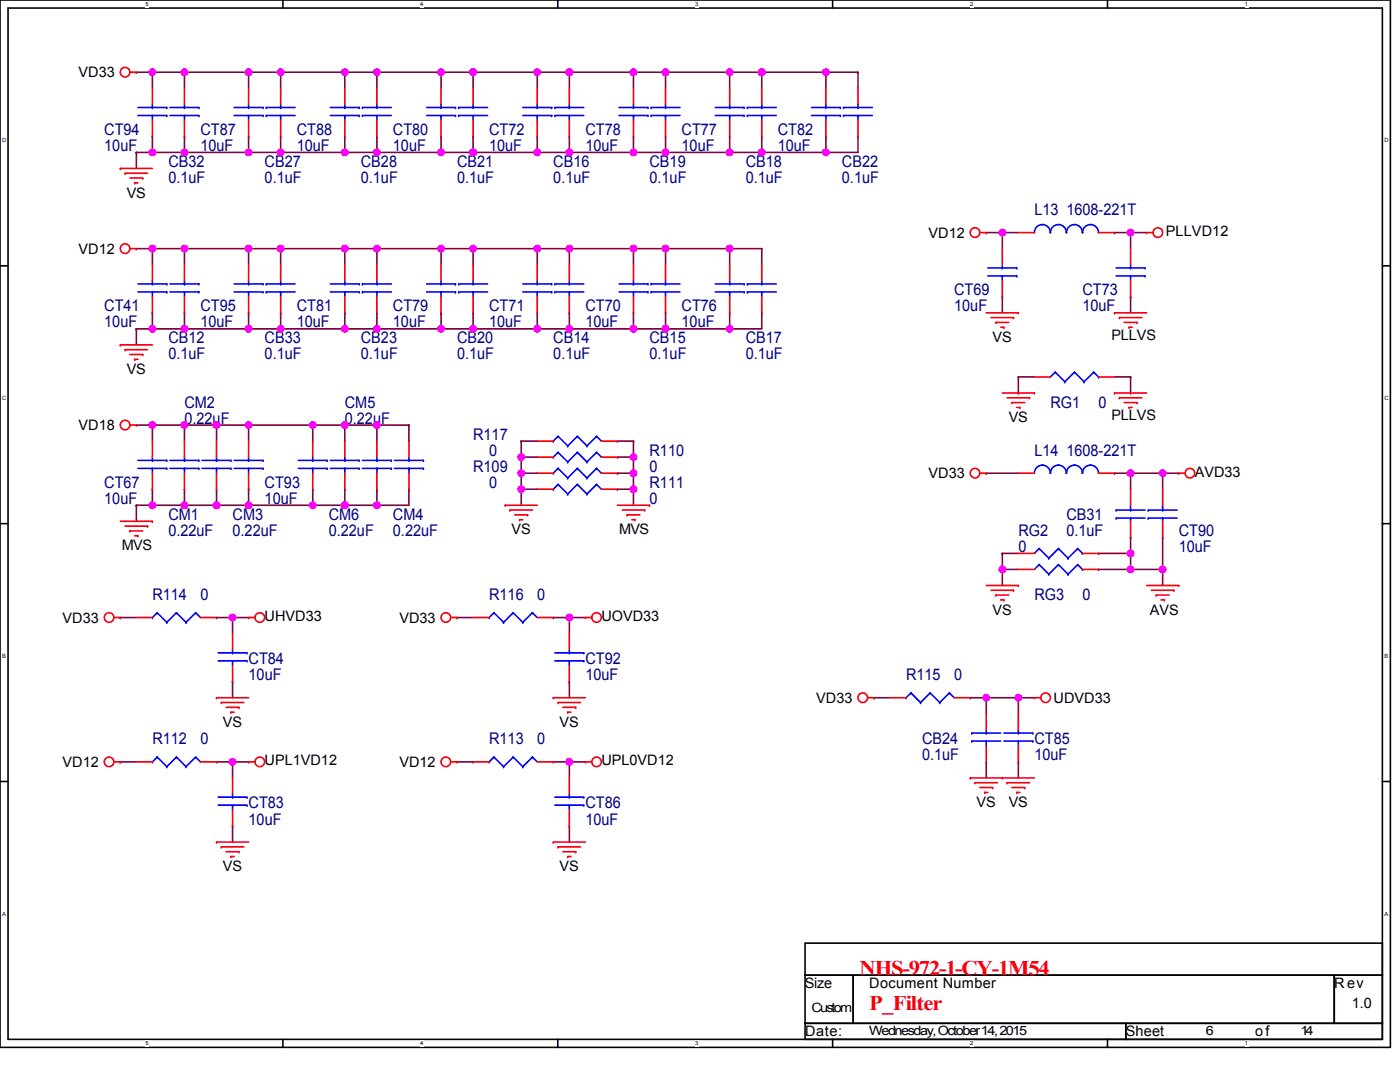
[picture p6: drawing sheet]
<svg xmlns="http://www.w3.org/2000/svg" width="279mm" height="216mm" viewBox="0 0 279 216" stroke-linecap="round" stroke-linejoin="round" font-family="sans-serif">
<defs><g id="words">
<g font-size="4.2" fill="#f00">
<text x="171.5" y="194.5">NHS-972-1-CY-1M54</text>
<text x="173.5" y="201.5">P_Filter</text>
</g>
<g font-size="3.2" fill="#000080">
<text x="20.8" y="26.9">CT94</text>
<text x="40" y="26.9">CT87</text>
<text x="59.2" y="26.9">CT88</text>
<text x="78.4" y="26.9">CT80</text>
<text x="97.6" y="26.9">CT72</text>
<text x="116.8" y="26.9">CT78</text>
<text x="136" y="26.9">CT77</text>
<text x="155.2" y="26.9">CT82</text>
<text x="20.8" y="30.1">10uF</text>
<text x="33.6" y="33.3">CB32</text>
<text x="40" y="30.1">10uF</text>
<text x="52.8" y="33.3">CB27</text>
<text x="59.2" y="30.1">10uF</text>
<text x="72" y="33.3">CB28</text>
<text x="78.4" y="30.1">10uF</text>
<text x="91.2" y="33.3">CB21</text>
<text x="97.6" y="30.1">10uF</text>
<text x="110.4" y="33.3">CB16</text>
<text x="116.8" y="30.1">10uF</text>
<text x="129.6" y="33.3">CB19</text>
<text x="136" y="30.1">10uF</text>
<text x="148.8" y="33.3">CB18</text>
<text x="155.2" y="30.1">10uF</text>
<text x="168" y="33.3">CB22</text>
<text x="33.6" y="36.5">0.1uF</text>
<text x="52.8" y="36.5">0.1uF</text>
<text x="72" y="36.5">0.1uF</text>
<text x="91.2" y="36.5">0.1uF</text>
<text x="110.4" y="36.5">0.1uF</text>
<text x="129.6" y="36.5">0.1uF</text>
<text x="148.8" y="36.5">0.1uF</text>
<text x="168" y="36.5">0.1uF</text>
<text x="206.4" y="42.9">L13 1608-221T</text>
<text x="190.4" y="58.9">CT69</text>
<text x="216" y="58.9">CT73</text>
<text x="20.8" y="62.1">CT41</text>
<text x="20.8" y="65.3">10uF</text>
<text x="40" y="62.1">CT95</text>
<text x="40" y="65.3">10uF</text>
<text x="59.2" y="62.1">CT81</text>
<text x="59.2" y="65.3">10uF</text>
<text x="78.4" y="62.1">CT79</text>
<text x="78.4" y="65.3">10uF</text>
<text x="97.6" y="62.1">CT71</text>
<text x="97.6" y="65.3">10uF</text>
<text x="116.8" y="62.1">CT70</text>
<text x="116.8" y="65.3">10uF</text>
<text x="136" y="62.1">CT76</text>
<text x="136" y="65.3">10uF</text>
<text x="190.4" y="62.1">10uF</text>
<text x="216" y="62.1">10uF</text>
<text x="33.6" y="68.5">CB12</text>
<text x="33.6" y="71.7">0.1uF</text>
<text x="52.8" y="68.5">CB33</text>
<text x="52.8" y="71.7">0.1uF</text>
<text x="72" y="68.5">CB23</text>
<text x="72" y="71.7">0.1uF</text>
<text x="91.2" y="68.5">CB20</text>
<text x="91.2" y="71.7">0.1uF</text>
<text x="110.4" y="68.5">CB14</text>
<text x="110.4" y="71.7">0.1uF</text>
<text x="129.6" y="68.5">CB15</text>
<text x="129.6" y="71.7">0.1uF</text>
<text x="148.8" y="68.5">CB17</text>
<text x="148.8" y="71.7">0.1uF</text>
<text x="36.8" y="81.3">CM2</text>
<text x="68.8" y="81.3">CM5</text>
<text x="209.6" y="81.3">RG1</text>
<text x="219.2" y="81.3">0</text>
<text x="36.8" y="84.5">0.22uF</text>
<text x="68.8" y="84.5">0.22uF</text>
<text x="94.4" y="87.7">R117</text>
<text x="94.4" y="94.1">R109</text>
<text x="97.6" y="90.9">0</text>
<text x="129.6" y="90.9">R110</text>
<text x="129.6" y="94.1">0</text>
<text x="206.4" y="90.9">L14 1608-221T</text>
<text x="20.8" y="97.3">CT67</text>
<text x="20.8" y="100.5">10uF</text>
<text x="52.8" y="97.3">CT93</text>
<text x="52.8" y="100.5">10uF</text>
<text x="97.6" y="97.3">0</text>
<text x="129.6" y="97.3">R111</text>
<text x="129.6" y="100.5">0</text>
<text x="33.6" y="103.7">CM1</text>
<text x="33.6" y="106.9">0.22uF</text>
<text x="46.4" y="103.7">CM3</text>
<text x="46.4" y="106.9">0.22uF</text>
<text x="65.6" y="103.7">CM6</text>
<text x="65.6" y="106.9">0.22uF</text>
<text x="78.4" y="103.7">CM4</text>
<text x="78.4" y="106.9">0.22uF</text>
<text x="203.2" y="106.9">RG2</text>
<text x="212.8" y="103.7">CB31</text>
<text x="212.8" y="106.9">0.1uF</text>
<text x="235.2" y="106.9">CT90</text>
<text x="203.2" y="110.1">0</text>
<text x="235.2" y="110.1">10uF</text>
<text x="30.4" y="119.7">R114</text>
<text x="40" y="119.7">0</text>
<text x="97.6" y="119.7">R116</text>
<text x="107.2" y="119.7">0</text>
<text x="206.4" y="119.7">RG3</text>
<text x="216" y="119.7">0</text>
<text x="49.6" y="132.5">CT84</text>
<text x="49.6" y="135.7">10uF</text>
<text x="116.8" y="132.5">CT92</text>
<text x="116.8" y="135.7">10uF</text>
<text x="180.8" y="135.7">R115</text>
<text x="190.4" y="135.7">0</text>
<text x="30.4" y="148.5">R112</text>
<text x="40" y="148.5">0</text>
<text x="97.6" y="148.5">R113</text>
<text x="107.2" y="148.5">0</text>
<text x="184" y="148.5">CB24</text>
<text x="206.4" y="148.5">CT85</text>
<text x="184" y="151.7">0.1uF</text>
<text x="206.4" y="151.7">10uF</text>
<text x="49.6" y="161.3">CT83</text>
<text x="116.8" y="161.3">CT86</text>
<text x="49.6" y="164.5">10uF</text>
<text x="116.8" y="164.5">10uF</text>
</g>
<g font-size="2.9">
<text x="15.7" y="15.4">VD33</text>
<text x="25.3" y="39.4">VS</text>
<text x="185.3" y="47.4">VD12</text>
<text x="232.7" y="47.1">PLLVD12</text>
<text x="15.7" y="50.6">VD12</text>
<text x="198.1" y="68.2">VS</text>
<text x="221.8" y="67.9">PLLVS</text>
<text x="25.3" y="74.6">VS</text>
<text x="221.8" y="83.9">PLLVS</text>
<text x="15.7" y="85.8">VD18</text>
<text x="201.3" y="84.2">VS</text>
<text x="185.3" y="95.4">VD33</text>
<text x="238.4" y="95.1">AVD33</text>
<text x="102.1" y="106.6">VS</text>
<text x="123.5" y="106.6">MVS</text>
<text x="24.3" y="109.8">MVS</text>
<text x="12.5" y="124.2">VD33</text>
<text x="52.8" y="123.9">UHVD33</text>
<text x="79.7" y="124.2">VD33</text>
<text x="120" y="123.9">UOVD33</text>
<text x="198.1" y="122.6">VS</text>
<text x="229.5" y="122.6">AVS</text>
<text x="162.9" y="140.2">VD33</text>
<text x="210.3" y="140.2">UDVD33</text>
<text x="44.5" y="145">VS</text>
<text x="111.7" y="145">VS</text>
<text x="12.5" y="153">VD12</text>
<text x="52.8" y="152.7">UPL1VD12</text>
<text x="79.7" y="153">VD12</text>
<text x="120" y="152.7">UPL0VD12</text>
<text x="194.9" y="161">VS</text>
<text x="201.3" y="161">VS</text>
<text x="44.5" y="173.8">VS</text>
<text x="111.7" y="173.8">VS</text>
<text x="160.6" y="197.2">Size</text>
<text x="173.5" y="197.2">Document Number</text>
<text x="266.3" y="197.2">Rev</text>
<text x="269.8" y="201">1.0</text>
<text x="160.7" y="206.8">Date:</text>
<text x="224.7" y="206.8">Sheet</text>
<text x="250.5" y="206.8">of</text>
</g>
<g font-size="2.6">
<text x="161.9" y="202">Custom</text>
<text x="173.5" y="206.5">Wednesday, October 14, 2015</text>
<text x="240.7" y="206.5">6</text>
<text x="259.6" y="206.5">14</text>
</g>
<g font-size="1.1">
<text x="29" y="1.2">5</text>
<text x="83.9" y="1.2">4</text>
<text x="138.7" y="1.2">3</text>
<text x="193.6" y="1.2">2</text>
<text x="248.5" y="1.2">1</text>
<text x=".4" y="28.4">D</text>
<text x="276.3" y="28.4">D</text>
<text x=".4" y="79.8">C</text>
<text x="276.3" y="79.8">C</text>
<text x=".4" y="131.2">B</text>
<text x="276.3" y="131.2">B</text>
<text x=".4" y="182.7">A</text>
<text x="276.3" y="182.7">A</text>
<text x="29" y="208.6">5</text>
<text x="83.9" y="208.6">4</text>
<text x="138.7" y="208.6">3</text>
<text x="193.6" y="208.6">2</text>
<text x="248.5" y="208.6">1</text>
</g>
</g></defs>
<path d="M0 0h277.5v209h-277.5zM1.6 1.6h274.3v205.8h-274.3z" fill="none" stroke="#000" stroke-width=".32"/>
<g fill="#fff">
<path d="M29 .2h.7v1.2h-.7z"/>
<path d="M29 207.6h.7v1.2h-.7z"/>
</g>
<path d="M56.5 0v1.6M56.5 207.4v1.6" fill="none" stroke="#000" stroke-width=".32"/>
<g fill="#fff">
<path d="M83.9 .2h.6v1.2h-.6z"/>
<path d="M83.9 207.6h.6v1.2h-.6z"/>
</g>
<path d="M111.3 0v1.6M111.3 207.4v1.6" fill="none" stroke="#000" stroke-width=".32"/>
<g fill="#fff">
<path d="M138.7 .2h.7v1.2h-.7z"/>
<path d="M138.7 207.6h.7v1.2h-.7z"/>
</g>
<path d="M166.2 0v1.6M166.2 207.4v1.6" fill="none" stroke="#000" stroke-width=".32"/>
<g fill="#fff">
<path d="M193.6 .2h.6v1.2h-.6z"/>
<path d="M193.6 207.6h.6v1.2h-.6z"/>
</g>
<path d="M221 0v1.6M221 207.4v1.6" fill="none" stroke="#000" stroke-width=".32"/>
<g fill="#fff">
<path d="M248.5 .2h.6v1.2h-.6z"/>
<path d="M248.5 207.6h.6v1.2h-.6z"/>
<path d="M.4 27.3h.8v1.3h-.8z"/>
<path d="M276.3 27.3h.8v1.3h-.8z"/>
<path d="M.4 78.8h.8v1.2h-.8z"/>
<path d="M276.3 78.8h.8v1.2h-.8z"/>
</g>
<path d="M0 53h1.6M275.9 53h1.6" fill="none" stroke="#000" stroke-width=".32"/>
<g fill="#fff">
<path d="M.4 130.2h.8v1.3h-.8z"/>
<path d="M276.3 130.2h.7v1.3h-.7z"/>
</g>
<path d="M0 104.5h1.6M275.9 104.5h1.6" fill="none" stroke="#000" stroke-width=".32"/>
<g fill="#fff">
<path d="M.4 181.7h.8v1.2h-.8z"/>
<path d="M276.3 181.7h.7v1.2h-.7z"/>
</g>
<path d="M0 155.9h1.6M275.9 155.9h1.6" fill="none" stroke="#000" stroke-width=".32"/>
<path d="M27.2 30.4h3.2" fill="none" stroke="#800040" stroke-width=".32"/>
<circle cx="27.2" cy="30.4" r=".16" fill="#800040"/>
<path d="M43.2 97.6v3.2" fill="none" stroke="#800040" stroke-width=".32"/>
<circle cx="43.2" cy="97.6" r=".16" fill="#800040"/>
<path d="M30.4 97.6v3.2" fill="none" stroke="#800040" stroke-width=".32"/>
<circle cx="30.4" cy="97.6" r=".16" fill="#800040"/>
<path d="M68.8 97.6v3.2" fill="none" stroke="#800040" stroke-width=".32"/>
<circle cx="68.8" cy="97.6" r=".16" fill="#800040"/>
<path d="M49.6 97.6v3.2" fill="none" stroke="#800040" stroke-width=".32"/>
<circle cx="49.6" cy="97.6" r=".16" fill="#800040"/>
<path d="M36.8 97.6v3.2" fill="none" stroke="#800040" stroke-width=".32"/>
<circle cx="36.8" cy="97.6" r=".16" fill="#800040"/>
<path d="M62.4 97.6v3.2" fill="none" stroke="#800040" stroke-width=".32"/>
<circle cx="62.4" cy="97.6" r=".16" fill="#800040"/>
<path d="M225.6 46.4h3.2" fill="none" stroke="#800040" stroke-width=".32"/>
<circle cx="225.6" cy="46.4" r=".16" fill="#800040"/>
<path d="M68.8 84.8v3.2" fill="none" stroke="#800040" stroke-width=".32"/>
<circle cx="68.8" cy="84.8" r=".16" fill="#800040"/>
<path d="M30.4 84.8v3.2" fill="none" stroke="#800040" stroke-width=".32"/>
<circle cx="30.4" cy="84.8" r=".16" fill="#800040"/>
<path d="M62.4 84.8v3.2" fill="none" stroke="#800040" stroke-width=".32"/>
<circle cx="62.4" cy="84.8" r=".16" fill="#800040"/>
<path d="M43.2 84.8v3.2" fill="none" stroke="#800040" stroke-width=".32"/>
<circle cx="43.2" cy="84.8" r=".16" fill="#800040"/>
<path d="M36.8 84.8v3.2" fill="none" stroke="#800040" stroke-width=".32"/>
<circle cx="36.8" cy="84.8" r=".16" fill="#800040"/>
<path d="M49.6 84.8v3.2" fill="none" stroke="#800040" stroke-width=".32"/>
<circle cx="49.6" cy="84.8" r=".16" fill="#800040"/>
<path d="M222.4 94.4h3.2" fill="none" stroke="#800040" stroke-width=".32"/>
<circle cx="222.4" cy="94.4" r=".16" fill="#800040"/>
<path d="M200 110.4h3.2" fill="none" stroke="#800040" stroke-width=".32"/>
<circle cx="200" cy="110.4" r=".16" fill="#800040"/>
<path d="M219.2 110.4h6.4" fill="none" stroke="#800040" stroke-width=".32"/>
<circle cx="219.2" cy="110.4" r=".16" fill="#800040"/>
<path d="M27.2 30.4v3.2" fill="none" stroke="#800040" stroke-width=".32"/>
<circle cx="27.2" cy="30.4" r=".16" fill="#800040"/>
<path d="M196.8 94.4h6.4" fill="none" stroke="#800040" stroke-width=".32"/>
<circle cx="196.8" cy="94.4" r=".16" fill="#800040"/>
<path d="M27.2 100.8v3.2" fill="none" stroke="#800040" stroke-width=".32"/>
<circle cx="27.2" cy="100.8" r=".16" fill="#800040"/>
<path d="M225.6 94.4v3.2" fill="none" stroke="#800040" stroke-width=".32"/>
<circle cx="225.6" cy="94.4" r=".16" fill="#800040"/>
<path d="M232 94.4v3.2" fill="none" stroke="#800040" stroke-width=".32"/>
<circle cx="232" cy="94.4" r=".16" fill="#800040"/>
<path d="M232 94.4h3.2" fill="none" stroke="#800040" stroke-width=".32"/>
<circle cx="232" cy="94.4" r=".16" fill="#800040"/>
<path d="M232 107.2v6.4" fill="none" stroke="#800040" stroke-width=".32"/>
<circle cx="232" cy="107.2" r=".16" fill="#800040"/>
<path d="M225.6 110.4v3.2" fill="none" stroke="#800040" stroke-width=".32"/>
<circle cx="225.6" cy="110.4" r=".16" fill="#800040"/>
<path d="M200 110.4v3.2" fill="none" stroke="#800040" stroke-width=".32"/>
<circle cx="200" cy="110.4" r=".16" fill="#800040"/>
<path d="M27.2 65.6h3.2" fill="none" stroke="#800040" stroke-width=".32"/>
<circle cx="27.2" cy="65.6" r=".16" fill="#800040"/>
<path d="M27.2 65.6v3.2" fill="none" stroke="#800040" stroke-width=".32"/>
<circle cx="27.2" cy="65.6" r=".16" fill="#800040"/>
<path d="M30.4 65.6h6.4" fill="none" stroke="#800040" stroke-width=".32"/>
<circle cx="30.4" cy="65.6" r=".16" fill="#800040"/>
<path d="M30.4 49.6h6.4" fill="none" stroke="#800040" stroke-width=".32"/>
<circle cx="30.4" cy="49.6" r=".16" fill="#800040"/>
<path d="M75.2 49.6v3.2" fill="none" stroke="#800040" stroke-width=".32"/>
<circle cx="75.2" cy="49.6" r=".16" fill="#800040"/>
<path d="M49.6 49.6v3.2" fill="none" stroke="#800040" stroke-width=".32"/>
<circle cx="49.6" cy="49.6" r=".16" fill="#800040"/>
<path d="M56 49.6v3.2" fill="none" stroke="#800040" stroke-width=".32"/>
<circle cx="56" cy="49.6" r=".16" fill="#800040"/>
<path d="M68.8 49.6v3.2" fill="none" stroke="#800040" stroke-width=".32"/>
<circle cx="68.8" cy="49.6" r=".16" fill="#800040"/>
<path d="M30.4 49.6v3.2" fill="none" stroke="#800040" stroke-width=".32"/>
<circle cx="30.4" cy="49.6" r=".16" fill="#800040"/>
<path d="M36.8 49.6v3.2" fill="none" stroke="#800040" stroke-width=".32"/>
<circle cx="36.8" cy="49.6" r=".16" fill="#800040"/>
<path d="M56 49.6h12.8" fill="none" stroke="#800040" stroke-width=".32"/>
<circle cx="56" cy="49.6" r=".16" fill="#800040"/>
<path d="M68.8 62.4v3.2" fill="none" stroke="#800040" stroke-width=".32"/>
<circle cx="68.8" cy="62.4" r=".16" fill="#800040"/>
<path d="M75.2 62.4v3.2" fill="none" stroke="#800040" stroke-width=".32"/>
<circle cx="75.2" cy="62.4" r=".16" fill="#800040"/>
<path d="M56 62.4v3.2" fill="none" stroke="#800040" stroke-width=".32"/>
<circle cx="56" cy="62.4" r=".16" fill="#800040"/>
<path d="M36.8 62.4v3.2" fill="none" stroke="#800040" stroke-width=".32"/>
<circle cx="36.8" cy="62.4" r=".16" fill="#800040"/>
<path d="M49.6 62.4v3.2" fill="none" stroke="#800040" stroke-width=".32"/>
<circle cx="49.6" cy="62.4" r=".16" fill="#800040"/>
<path d="M30.4 62.4v3.2" fill="none" stroke="#800040" stroke-width=".32"/>
<circle cx="30.4" cy="62.4" r=".16" fill="#800040"/>
<path d="M56 65.6h12.8" fill="none" stroke="#800040" stroke-width=".32"/>
<circle cx="56" cy="65.6" r=".16" fill="#800040"/>
<path d="M43.2 152h3.2" fill="none" stroke="#800040" stroke-width=".32"/>
<circle cx="43.2" cy="152" r=".16" fill="#800040"/>
<path d="M200 59.2v3.2" fill="none" stroke="#800040" stroke-width=".32"/>
<circle cx="200" cy="59.2" r=".16" fill="#800040"/>
<path d="M27.2 49.6h3.2" fill="none" stroke="#800040" stroke-width=".32"/>
<circle cx="27.2" cy="49.6" r=".16" fill="#800040"/>
<path d="M68.8 65.6h6.4" fill="none" stroke="#800040" stroke-width=".32"/>
<circle cx="68.8" cy="65.6" r=".16" fill="#800040"/>
<path d="M49.6 65.6h6.4" fill="none" stroke="#800040" stroke-width=".32"/>
<circle cx="49.6" cy="65.6" r=".16" fill="#800040"/>
<path d="M36.8 65.6h12.8" fill="none" stroke="#800040" stroke-width=".32"/>
<circle cx="36.8" cy="65.6" r=".16" fill="#800040"/>
<path d="M49.6 49.6h6.4" fill="none" stroke="#800040" stroke-width=".32"/>
<circle cx="49.6" cy="49.6" r=".16" fill="#800040"/>
<path d="M36.8 49.6h12.8" fill="none" stroke="#800040" stroke-width=".32"/>
<circle cx="36.8" cy="49.6" r=".16" fill="#800040"/>
<path d="M46.4 152v3.2" fill="none" stroke="#800040" stroke-width=".32"/>
<circle cx="46.4" cy="152" r=".16" fill="#800040"/>
<path d="M68.8 49.6h6.4" fill="none" stroke="#800040" stroke-width=".32"/>
<circle cx="68.8" cy="49.6" r=".16" fill="#800040"/>
<path d="M75.2 65.6h12.8" fill="none" stroke="#800040" stroke-width=".32"/>
<circle cx="75.2" cy="65.6" r=".16" fill="#800040"/>
<path d="M88 62.4v3.2" fill="none" stroke="#800040" stroke-width=".32"/>
<circle cx="88" cy="62.4" r=".16" fill="#800040"/>
<path d="M94.4 62.4v3.2" fill="none" stroke="#800040" stroke-width=".32"/>
<circle cx="94.4" cy="62.4" r=".16" fill="#800040"/>
<path d="M75.2 49.6h12.8" fill="none" stroke="#800040" stroke-width=".32"/>
<circle cx="75.2" cy="49.6" r=".16" fill="#800040"/>
<path d="M88 49.6v3.2" fill="none" stroke="#800040" stroke-width=".32"/>
<circle cx="88" cy="49.6" r=".16" fill="#800040"/>
<path d="M94.4 49.6v3.2" fill="none" stroke="#800040" stroke-width=".32"/>
<circle cx="94.4" cy="49.6" r=".16" fill="#800040"/>
<path d="M113.6 49.6v3.2" fill="none" stroke="#800040" stroke-width=".32"/>
<circle cx="113.6" cy="49.6" r=".16" fill="#800040"/>
<path d="M107.2 49.6v3.2" fill="none" stroke="#800040" stroke-width=".32"/>
<circle cx="107.2" cy="49.6" r=".16" fill="#800040"/>
<path d="M94.4 49.6h12.8" fill="none" stroke="#800040" stroke-width=".32"/>
<circle cx="94.4" cy="49.6" r=".16" fill="#800040"/>
<path d="M107.2 62.4v3.2" fill="none" stroke="#800040" stroke-width=".32"/>
<circle cx="107.2" cy="62.4" r=".16" fill="#800040"/>
<path d="M113.6 62.4v3.2" fill="none" stroke="#800040" stroke-width=".32"/>
<circle cx="113.6" cy="62.4" r=".16" fill="#800040"/>
<path d="M94.4 65.6h12.8" fill="none" stroke="#800040" stroke-width=".32"/>
<circle cx="94.4" cy="65.6" r=".16" fill="#800040"/>
<path d="M107.2 65.6h6.4" fill="none" stroke="#800040" stroke-width=".32"/>
<circle cx="107.2" cy="65.6" r=".16" fill="#800040"/>
<path d="M107.2 49.6h6.4" fill="none" stroke="#800040" stroke-width=".32"/>
<circle cx="107.2" cy="49.6" r=".16" fill="#800040"/>
<path d="M113.6 65.6h12.8" fill="none" stroke="#800040" stroke-width=".32"/>
<circle cx="113.6" cy="65.6" r=".16" fill="#800040"/>
<path d="M126.4 62.4v3.2" fill="none" stroke="#800040" stroke-width=".32"/>
<circle cx="126.4" cy="62.4" r=".16" fill="#800040"/>
<path d="M126.4 65.6h6.4" fill="none" stroke="#800040" stroke-width=".32"/>
<circle cx="126.4" cy="65.6" r=".16" fill="#800040"/>
<path d="M132.8 62.4v3.2" fill="none" stroke="#800040" stroke-width=".32"/>
<circle cx="132.8" cy="62.4" r=".16" fill="#800040"/>
<path d="M113.6 49.6h12.8" fill="none" stroke="#800040" stroke-width=".32"/>
<circle cx="113.6" cy="49.6" r=".16" fill="#800040"/>
<path d="M126.4 49.6v3.2" fill="none" stroke="#800040" stroke-width=".32"/>
<circle cx="126.4" cy="49.6" r=".16" fill="#800040"/>
<path d="M126.4 49.6h6.4" fill="none" stroke="#800040" stroke-width=".32"/>
<circle cx="126.4" cy="49.6" r=".16" fill="#800040"/>
<path d="M132.8 49.6v3.2" fill="none" stroke="#800040" stroke-width=".32"/>
<circle cx="132.8" cy="49.6" r=".16" fill="#800040"/>
<path d="M43.2 123.2h3.2" fill="none" stroke="#800040" stroke-width=".32"/>
<circle cx="43.2" cy="123.2" r=".16" fill="#800040"/>
<path d="M110.4 123.2h3.2" fill="none" stroke="#800040" stroke-width=".32"/>
<circle cx="110.4" cy="123.2" r=".16" fill="#800040"/>
<path d="M145.6 62.4v3.2" fill="none" stroke="#800040" stroke-width=".32"/>
<circle cx="145.6" cy="62.4" r=".16" fill="#800040"/>
<path d="M145.6 65.6h6.4" fill="none" stroke="#800040" stroke-width=".32"/>
<circle cx="145.6" cy="65.6" r=".16" fill="#800040"/>
<path d="M24 123.2h3.2" fill="none" stroke="#800040" stroke-width=".32"/>
<circle cx="24" cy="123.2" r=".16" fill="#800040"/>
<path d="M152 62.4v3.2" fill="none" stroke="#800040" stroke-width=".32"/>
<circle cx="152" cy="62.4" r=".16" fill="#800040"/>
<path d="M145.6 49.6h6.4" fill="none" stroke="#800040" stroke-width=".32"/>
<circle cx="145.6" cy="49.6" r=".16" fill="#800040"/>
<path d="M145.6 49.6v3.2" fill="none" stroke="#800040" stroke-width=".32"/>
<circle cx="145.6" cy="49.6" r=".16" fill="#800040"/>
<path d="M152 49.6v3.2" fill="none" stroke="#800040" stroke-width=".32"/>
<circle cx="152" cy="49.6" r=".16" fill="#800040"/>
<path d="M91.2 123.2h3.2" fill="none" stroke="#800040" stroke-width=".32"/>
<circle cx="91.2" cy="123.2" r=".16" fill="#800040"/>
<path d="M113.6 136v3.2" fill="none" stroke="#800040" stroke-width=".32"/>
<circle cx="113.6" cy="136" r=".16" fill="#800040"/>
<path d="M113.6 123.2v3.2" fill="none" stroke="#800040" stroke-width=".32"/>
<circle cx="113.6" cy="123.2" r=".16" fill="#800040"/>
<path d="M113.6 123.2h3.2" fill="none" stroke="#800040" stroke-width=".32"/>
<circle cx="113.6" cy="123.2" r=".16" fill="#800040"/>
<path d="M88 49.6h6.4" fill="none" stroke="#800040" stroke-width=".32"/>
<circle cx="88" cy="49.6" r=".16" fill="#800040"/>
<path d="M132.8 65.6h12.8" fill="none" stroke="#800040" stroke-width=".32"/>
<circle cx="132.8" cy="65.6" r=".16" fill="#800040"/>
<path d="M88 65.6h6.4" fill="none" stroke="#800040" stroke-width=".32"/>
<circle cx="88" cy="65.6" r=".16" fill="#800040"/>
<path d="M132.8 49.6h12.8" fill="none" stroke="#800040" stroke-width=".32"/>
<circle cx="132.8" cy="49.6" r=".16" fill="#800040"/>
<path d="M113.6 30.4h12.8" fill="none" stroke="#800040" stroke-width=".32"/>
<circle cx="113.6" cy="30.4" r=".16" fill="#800040"/>
<path d="M113.6 152v3.2" fill="none" stroke="#800040" stroke-width=".32"/>
<circle cx="113.6" cy="152" r=".16" fill="#800040"/>
<path d="M110.4 152h3.2" fill="none" stroke="#800040" stroke-width=".32"/>
<circle cx="110.4" cy="152" r=".16" fill="#800040"/>
<path d="M113.6 164.8v3.2" fill="none" stroke="#800040" stroke-width=".32"/>
<circle cx="113.6" cy="164.8" r=".16" fill="#800040"/>
<path d="M113.6 152h3.2" fill="none" stroke="#800040" stroke-width=".32"/>
<circle cx="113.6" cy="152" r=".16" fill="#800040"/>
<path d="M113.6 14.4h12.8" fill="none" stroke="#800040" stroke-width=".32"/>
<circle cx="113.6" cy="14.4" r=".16" fill="#800040"/>
<path d="M75.2 14.4h12.8" fill="none" stroke="#800040" stroke-width=".32"/>
<circle cx="75.2" cy="14.4" r=".16" fill="#800040"/>
<path d="M75.2 30.4h12.8" fill="none" stroke="#800040" stroke-width=".32"/>
<circle cx="75.2" cy="30.4" r=".16" fill="#800040"/>
<path d="M152 30.4h12.8" fill="none" stroke="#800040" stroke-width=".32"/>
<circle cx="152" cy="30.4" r=".16" fill="#800040"/>
<path d="M152 14.4h12.8" fill="none" stroke="#800040" stroke-width=".32"/>
<circle cx="152" cy="14.4" r=".16" fill="#800040"/>
<path d="M152 14.4v3.2" fill="none" stroke="#800040" stroke-width=".32"/>
<circle cx="152" cy="14.4" r=".16" fill="#800040"/>
<path d="M145.6 14.4v3.2" fill="none" stroke="#800040" stroke-width=".32"/>
<circle cx="145.6" cy="14.4" r=".16" fill="#800040"/>
<path d="M132.8 14.4h12.8" fill="none" stroke="#800040" stroke-width=".32"/>
<circle cx="132.8" cy="14.4" r=".16" fill="#800040"/>
<path d="M132.8 30.4h12.8" fill="none" stroke="#800040" stroke-width=".32"/>
<circle cx="132.8" cy="30.4" r=".16" fill="#800040"/>
<path d="M145.6 27.2v3.2" fill="none" stroke="#800040" stroke-width=".32"/>
<circle cx="145.6" cy="27.2" r=".16" fill="#800040"/>
<path d="M152 27.2v3.2" fill="none" stroke="#800040" stroke-width=".32"/>
<circle cx="152" cy="27.2" r=".16" fill="#800040"/>
<path d="M145.6 14.4h6.4" fill="none" stroke="#800040" stroke-width=".32"/>
<circle cx="145.6" cy="14.4" r=".16" fill="#800040"/>
<path d="M145.6 30.4h6.4" fill="none" stroke="#800040" stroke-width=".32"/>
<circle cx="145.6" cy="30.4" r=".16" fill="#800040"/>
<path d="M200 46.4h3.2" fill="none" stroke="#800040" stroke-width=".32"/>
<circle cx="200" cy="46.4" r=".16" fill="#800040"/>
<path d="M225.6 46.4v3.2" fill="none" stroke="#800040" stroke-width=".32"/>
<circle cx="225.6" cy="46.4" r=".16" fill="#800040"/>
<path d="M171.2 27.2v3.2" fill="none" stroke="#800040" stroke-width=".32"/>
<circle cx="171.2" cy="27.2" r=".16" fill="#800040"/>
<path d="M164.8 27.2v3.2" fill="none" stroke="#800040" stroke-width=".32"/>
<circle cx="164.8" cy="27.2" r=".16" fill="#800040"/>
<path d="M164.8 30.4h6.4" fill="none" stroke="#800040" stroke-width=".32"/>
<circle cx="164.8" cy="30.4" r=".16" fill="#800040"/>
<path d="M164.8 14.4h6.4" fill="none" stroke="#800040" stroke-width=".32"/>
<circle cx="164.8" cy="14.4" r=".16" fill="#800040"/>
<path d="M164.8 14.4v3.2" fill="none" stroke="#800040" stroke-width=".32"/>
<circle cx="164.8" cy="14.4" r=".16" fill="#800040"/>
<path d="M171.2 14.4v3.2" fill="none" stroke="#800040" stroke-width=".32"/>
<circle cx="171.2" cy="14.4" r=".16" fill="#800040"/>
<path d="M193.6 139.2h3.2" fill="none" stroke="#800040" stroke-width=".32"/>
<circle cx="193.6" cy="139.2" r=".16" fill="#800040"/>
<path d="M196.8 139.2h6.4" fill="none" stroke="#800040" stroke-width=".32"/>
<circle cx="196.8" cy="139.2" r=".16" fill="#800040"/>
<path d="M174.4 139.2h3.2" fill="none" stroke="#800040" stroke-width=".32"/>
<circle cx="174.4" cy="139.2" r=".16" fill="#800040"/>
<path d="M36.8 84.8h6.4" fill="none" stroke="#800040" stroke-width=".32"/>
<circle cx="36.8" cy="84.8" r=".16" fill="#800040"/>
<path d="M75.2 84.8v3.2" fill="none" stroke="#800040" stroke-width=".32"/>
<circle cx="75.2" cy="84.8" r=".16" fill="#800040"/>
<path d="M225.6 107.2v3.2" fill="none" stroke="#800040" stroke-width=".32"/>
<circle cx="225.6" cy="107.2" r=".16" fill="#800040"/>
<path d="M225.6 94.4h6.4" fill="none" stroke="#800040" stroke-width=".32"/>
<circle cx="225.6" cy="94.4" r=".16" fill="#800040"/>
<path d="M68.8 84.8h6.4" fill="none" stroke="#800040" stroke-width=".32"/>
<circle cx="68.8" cy="84.8" r=".16" fill="#800040"/>
<path d="M75.2 97.6v3.2" fill="none" stroke="#800040" stroke-width=".32"/>
<circle cx="75.2" cy="97.6" r=".16" fill="#800040"/>
<path d="M68.8 100.8h6.4" fill="none" stroke="#800040" stroke-width=".32"/>
<circle cx="68.8" cy="100.8" r=".16" fill="#800040"/>
<path d="M81.6 84.8v3.2" fill="none" stroke="#800040" stroke-width=".32"/>
<circle cx="81.6" cy="84.8" r=".16" fill="#800040"/>
<path d="M75.2 84.8h6.4" fill="none" stroke="#800040" stroke-width=".32"/>
<circle cx="75.2" cy="84.8" r=".16" fill="#800040"/>
<path d="M81.6 97.6v3.2" fill="none" stroke="#800040" stroke-width=".32"/>
<circle cx="81.6" cy="97.6" r=".16" fill="#800040"/>
<path d="M126.4 91.2v3.2" fill="none" stroke="#800040" stroke-width=".32"/>
<circle cx="126.4" cy="91.2" r=".16" fill="#800040"/>
<path d="M126.4 94.4v3.2" fill="none" stroke="#800040" stroke-width=".32"/>
<circle cx="126.4" cy="94.4" r=".16" fill="#800040"/>
<path d="M75.2 100.8h6.4" fill="none" stroke="#800040" stroke-width=".32"/>
<circle cx="75.2" cy="100.8" r=".16" fill="#800040"/>
<path d="M219.2 113.6h6.4" fill="none" stroke="#800040" stroke-width=".32"/>
<circle cx="219.2" cy="113.6" r=".16" fill="#800040"/>
<path d="M232 113.6v3.2" fill="none" stroke="#800040" stroke-width=".32"/>
<circle cx="232" cy="113.6" r=".16" fill="#800040"/>
<path d="M225.6 113.6h6.4" fill="none" stroke="#800040" stroke-width=".32"/>
<circle cx="225.6" cy="113.6" r=".16" fill="#800040"/>
<path d="M30.4 84.8h6.4" fill="none" stroke="#800040" stroke-width=".32"/>
<circle cx="30.4" cy="84.8" r=".16" fill="#800040"/>
<path d="M30.4 100.8h6.4" fill="none" stroke="#800040" stroke-width=".32"/>
<circle cx="30.4" cy="100.8" r=".16" fill="#800040"/>
<path d="M225.6 59.2v3.2" fill="none" stroke="#800040" stroke-width=".32"/>
<circle cx="225.6" cy="59.2" r=".16" fill="#800040"/>
<path d="M27.2 100.8h3.2" fill="none" stroke="#800040" stroke-width=".32"/>
<circle cx="27.2" cy="100.8" r=".16" fill="#800040"/>
<path d="M46.4 136v3.2" fill="none" stroke="#800040" stroke-width=".32"/>
<circle cx="46.4" cy="136" r=".16" fill="#800040"/>
<path d="M43.2 100.8h6.4" fill="none" stroke="#800040" stroke-width=".32"/>
<circle cx="43.2" cy="100.8" r=".16" fill="#800040"/>
<path d="M49.6 100.8h12.8" fill="none" stroke="#800040" stroke-width=".32"/>
<circle cx="49.6" cy="100.8" r=".16" fill="#800040"/>
<path d="M49.6 84.8h12.8" fill="none" stroke="#800040" stroke-width=".32"/>
<circle cx="49.6" cy="84.8" r=".16" fill="#800040"/>
<path d="M196.8 46.4h3.2" fill="none" stroke="#800040" stroke-width=".32"/>
<circle cx="196.8" cy="46.4" r=".16" fill="#800040"/>
<path d="M222.4 46.4h3.2" fill="none" stroke="#800040" stroke-width=".32"/>
<circle cx="222.4" cy="46.4" r=".16" fill="#800040"/>
<path d="M46.4 123.2v3.2" fill="none" stroke="#800040" stroke-width=".32"/>
<circle cx="46.4" cy="123.2" r=".16" fill="#800040"/>
<path d="M46.4 123.2h3.2" fill="none" stroke="#800040" stroke-width=".32"/>
<circle cx="46.4" cy="123.2" r=".16" fill="#800040"/>
<path d="M30.4 30.4h6.4" fill="none" stroke="#800040" stroke-width=".32"/>
<circle cx="30.4" cy="30.4" r=".16" fill="#800040"/>
<path d="M30.4 14.4h6.4" fill="none" stroke="#800040" stroke-width=".32"/>
<circle cx="30.4" cy="14.4" r=".16" fill="#800040"/>
<path d="M75.2 14.4v3.2" fill="none" stroke="#800040" stroke-width=".32"/>
<circle cx="75.2" cy="14.4" r=".16" fill="#800040"/>
<path d="M49.6 14.4v3.2" fill="none" stroke="#800040" stroke-width=".32"/>
<circle cx="49.6" cy="14.4" r=".16" fill="#800040"/>
<path d="M56 14.4v3.2" fill="none" stroke="#800040" stroke-width=".32"/>
<circle cx="56" cy="14.4" r=".16" fill="#800040"/>
<path d="M68.8 14.4v3.2" fill="none" stroke="#800040" stroke-width=".32"/>
<circle cx="68.8" cy="14.4" r=".16" fill="#800040"/>
<path d="M30.4 14.4v3.2" fill="none" stroke="#800040" stroke-width=".32"/>
<circle cx="30.4" cy="14.4" r=".16" fill="#800040"/>
<path d="M36.8 14.4v3.2" fill="none" stroke="#800040" stroke-width=".32"/>
<circle cx="36.8" cy="14.4" r=".16" fill="#800040"/>
<path d="M56 14.4h12.8" fill="none" stroke="#800040" stroke-width=".32"/>
<circle cx="56" cy="14.4" r=".16" fill="#800040"/>
<path d="M46.4 164.8v3.2" fill="none" stroke="#800040" stroke-width=".32"/>
<circle cx="46.4" cy="164.8" r=".16" fill="#800040"/>
<path d="M68.8 27.2v3.2" fill="none" stroke="#800040" stroke-width=".32"/>
<circle cx="68.8" cy="27.2" r=".16" fill="#800040"/>
<path d="M56 27.2v3.2" fill="none" stroke="#800040" stroke-width=".32"/>
<circle cx="56" cy="27.2" r=".16" fill="#800040"/>
<path d="M36.8 27.2v3.2" fill="none" stroke="#800040" stroke-width=".32"/>
<circle cx="36.8" cy="27.2" r=".16" fill="#800040"/>
<path d="M49.6 27.2v3.2" fill="none" stroke="#800040" stroke-width=".32"/>
<circle cx="49.6" cy="27.2" r=".16" fill="#800040"/>
<path d="M30.4 27.2v3.2" fill="none" stroke="#800040" stroke-width=".32"/>
<circle cx="30.4" cy="27.2" r=".16" fill="#800040"/>
<path d="M75.2 27.2v3.2" fill="none" stroke="#800040" stroke-width=".32"/>
<circle cx="75.2" cy="27.2" r=".16" fill="#800040"/>
<path d="M56 30.4h12.8" fill="none" stroke="#800040" stroke-width=".32"/>
<circle cx="56" cy="30.4" r=".16" fill="#800040"/>
<path d="M203.2 139.2v3.2" fill="none" stroke="#800040" stroke-width=".32"/>
<circle cx="203.2" cy="139.2" r=".16" fill="#800040"/>
<path d="M196.8 139.2v3.2" fill="none" stroke="#800040" stroke-width=".32"/>
<circle cx="196.8" cy="139.2" r=".16" fill="#800040"/>
<path d="M46.4 152h3.2" fill="none" stroke="#800040" stroke-width=".32"/>
<circle cx="46.4" cy="152" r=".16" fill="#800040"/>
<path d="M203.2 139.2h3.2" fill="none" stroke="#800040" stroke-width=".32"/>
<circle cx="203.2" cy="139.2" r=".16" fill="#800040"/>
<path d="M196.8 152v3.2" fill="none" stroke="#800040" stroke-width=".32"/>
<circle cx="196.8" cy="152" r=".16" fill="#800040"/>
<path d="M203.2 152v3.2" fill="none" stroke="#800040" stroke-width=".32"/>
<circle cx="203.2" cy="152" r=".16" fill="#800040"/>
<path d="M27.2 14.4h3.2" fill="none" stroke="#800040" stroke-width=".32"/>
<circle cx="27.2" cy="14.4" r=".16" fill="#800040"/>
<path d="M200 113.6h3.2" fill="none" stroke="#800040" stroke-width=".32"/>
<circle cx="200" cy="113.6" r=".16" fill="#800040"/>
<path d="M200 113.6v3.2" fill="none" stroke="#800040" stroke-width=".32"/>
<circle cx="200" cy="113.6" r=".16" fill="#800040"/>
<path d="M68.8 30.4h6.4" fill="none" stroke="#800040" stroke-width=".32"/>
<circle cx="68.8" cy="30.4" r=".16" fill="#800040"/>
<path d="M36.8 30.4h12.8" fill="none" stroke="#800040" stroke-width=".32"/>
<circle cx="36.8" cy="30.4" r=".16" fill="#800040"/>
<path d="M49.6 30.4h6.4" fill="none" stroke="#800040" stroke-width=".32"/>
<circle cx="49.6" cy="30.4" r=".16" fill="#800040"/>
<path d="M49.6 14.4h6.4" fill="none" stroke="#800040" stroke-width=".32"/>
<circle cx="49.6" cy="14.4" r=".16" fill="#800040"/>
<path d="M36.8 14.4h12.8" fill="none" stroke="#800040" stroke-width=".32"/>
<circle cx="36.8" cy="14.4" r=".16" fill="#800040"/>
<path d="M68.8 14.4h6.4" fill="none" stroke="#800040" stroke-width=".32"/>
<circle cx="68.8" cy="14.4" r=".16" fill="#800040"/>
<path d="M62.4 84.8h6.4" fill="none" stroke="#800040" stroke-width=".32"/>
<circle cx="62.4" cy="84.8" r=".16" fill="#800040"/>
<path d="M43.2 84.8h6.4" fill="none" stroke="#800040" stroke-width=".32"/>
<circle cx="43.2" cy="84.8" r=".16" fill="#800040"/>
<path d="M36.8 100.8h6.4" fill="none" stroke="#800040" stroke-width=".32"/>
<circle cx="36.8" cy="100.8" r=".16" fill="#800040"/>
<path d="M62.4 100.8h6.4" fill="none" stroke="#800040" stroke-width=".32"/>
<circle cx="62.4" cy="100.8" r=".16" fill="#800040"/>
<path d="M123.2 91.2h3.2" fill="none" stroke="#800040" stroke-width=".32"/>
<circle cx="123.2" cy="91.2" r=".16" fill="#800040"/>
<path d="M123.2 88h3.2" fill="none" stroke="#800040" stroke-width=".32"/>
<circle cx="123.2" cy="88" r=".16" fill="#800040"/>
<path d="M126.4 97.6v3.2" fill="none" stroke="#800040" stroke-width=".32"/>
<circle cx="126.4" cy="97.6" r=".16" fill="#800040"/>
<path d="M104 91.2h3.2" fill="none" stroke="#800040" stroke-width=".32"/>
<circle cx="104" cy="91.2" r=".16" fill="#800040"/>
<path d="M104 97.6v3.2" fill="none" stroke="#800040" stroke-width=".32"/>
<circle cx="104" cy="97.6" r=".16" fill="#800040"/>
<path d="M104 88h3.2" fill="none" stroke="#800040" stroke-width=".32"/>
<circle cx="104" cy="88" r=".16" fill="#800040"/>
<path d="M104 88v3.2" fill="none" stroke="#800040" stroke-width=".32"/>
<circle cx="104" cy="88" r=".16" fill="#800040"/>
<path d="M126.4 88v3.2" fill="none" stroke="#800040" stroke-width=".32"/>
<circle cx="126.4" cy="88" r=".16" fill="#800040"/>
<path d="M200 46.4v3.2" fill="none" stroke="#800040" stroke-width=".32"/>
<circle cx="200" cy="46.4" r=".16" fill="#800040"/>
<path d="M88 30.4h6.4" fill="none" stroke="#800040" stroke-width=".32"/>
<circle cx="88" cy="30.4" r=".16" fill="#800040"/>
<path d="M88 27.2v3.2" fill="none" stroke="#800040" stroke-width=".32"/>
<circle cx="88" cy="27.2" r=".16" fill="#800040"/>
<path d="M94.4 27.2v3.2" fill="none" stroke="#800040" stroke-width=".32"/>
<circle cx="94.4" cy="27.2" r=".16" fill="#800040"/>
<path d="M88 14.4v3.2" fill="none" stroke="#800040" stroke-width=".32"/>
<circle cx="88" cy="14.4" r=".16" fill="#800040"/>
<path d="M88 14.4h6.4" fill="none" stroke="#800040" stroke-width=".32"/>
<circle cx="88" cy="14.4" r=".16" fill="#800040"/>
<path d="M94.4 14.4v3.2" fill="none" stroke="#800040" stroke-width=".32"/>
<circle cx="94.4" cy="14.4" r=".16" fill="#800040"/>
<path d="M123.2 94.4h3.2" fill="none" stroke="#800040" stroke-width=".32"/>
<circle cx="123.2" cy="94.4" r=".16" fill="#800040"/>
<path d="M123.2 97.6h3.2" fill="none" stroke="#800040" stroke-width=".32"/>
<circle cx="123.2" cy="97.6" r=".16" fill="#800040"/>
<path d="M104 94.4h3.2" fill="none" stroke="#800040" stroke-width=".32"/>
<circle cx="104" cy="94.4" r=".16" fill="#800040"/>
<path d="M104 91.2v3.2" fill="none" stroke="#800040" stroke-width=".32"/>
<circle cx="104" cy="91.2" r=".16" fill="#800040"/>
<path d="M104 97.6h3.2" fill="none" stroke="#800040" stroke-width=".32"/>
<circle cx="104" cy="97.6" r=".16" fill="#800040"/>
<path d="M104 94.4v3.2" fill="none" stroke="#800040" stroke-width=".32"/>
<circle cx="104" cy="94.4" r=".16" fill="#800040"/>
<path d="M113.6 14.4v3.2" fill="none" stroke="#800040" stroke-width=".32"/>
<circle cx="113.6" cy="14.4" r=".16" fill="#800040"/>
<path d="M107.2 14.4v3.2" fill="none" stroke="#800040" stroke-width=".32"/>
<circle cx="107.2" cy="14.4" r=".16" fill="#800040"/>
<path d="M94.4 14.4h12.8" fill="none" stroke="#800040" stroke-width=".32"/>
<circle cx="94.4" cy="14.4" r=".16" fill="#800040"/>
<path d="M107.2 27.2v3.2" fill="none" stroke="#800040" stroke-width=".32"/>
<circle cx="107.2" cy="27.2" r=".16" fill="#800040"/>
<path d="M94.4 30.4h12.8" fill="none" stroke="#800040" stroke-width=".32"/>
<circle cx="94.4" cy="30.4" r=".16" fill="#800040"/>
<path d="M113.6 27.2v3.2" fill="none" stroke="#800040" stroke-width=".32"/>
<circle cx="113.6" cy="27.2" r=".16" fill="#800040"/>
<path d="M107.2 14.4h6.4" fill="none" stroke="#800040" stroke-width=".32"/>
<circle cx="107.2" cy="14.4" r=".16" fill="#800040"/>
<path d="M107.2 30.4h6.4" fill="none" stroke="#800040" stroke-width=".32"/>
<circle cx="107.2" cy="30.4" r=".16" fill="#800040"/>
<path d="M126.4 30.4h6.4" fill="none" stroke="#800040" stroke-width=".32"/>
<circle cx="126.4" cy="30.4" r=".16" fill="#800040"/>
<path d="M132.8 27.2v3.2" fill="none" stroke="#800040" stroke-width=".32"/>
<circle cx="132.8" cy="27.2" r=".16" fill="#800040"/>
<path d="M126.4 27.2v3.2" fill="none" stroke="#800040" stroke-width=".32"/>
<circle cx="126.4" cy="27.2" r=".16" fill="#800040"/>
<path d="M126.4 14.4h6.4" fill="none" stroke="#800040" stroke-width=".32"/>
<circle cx="126.4" cy="14.4" r=".16" fill="#800040"/>
<path d="M126.4 14.4v3.2" fill="none" stroke="#800040" stroke-width=".32"/>
<circle cx="126.4" cy="14.4" r=".16" fill="#800040"/>
<path d="M132.8 14.4v3.2" fill="none" stroke="#800040" stroke-width=".32"/>
<circle cx="132.8" cy="14.4" r=".16" fill="#800040"/>
<path d="M222.4 75.2h3.2" fill="none" stroke="#800040" stroke-width=".32"/>
<circle cx="225.6" cy="75.2" r=".16" fill="#800040"/>
<path d="M225.6 75.2v3.2" fill="none" stroke="#800040" stroke-width=".32"/>
<circle cx="225.6" cy="78.4" r=".16" fill="#800040"/>
<path d="M203.2 75.2h3.2" fill="none" stroke="#800040" stroke-width=".32"/>
<circle cx="203.2" cy="75.2" r=".16" fill="#800040"/>
<path d="M203.2 75.2v3.2" fill="none" stroke="#800040" stroke-width=".32"/>
<circle cx="203.2" cy="78.4" r=".16" fill="#800040"/>
<path d="M24 152h3.2" fill="none" stroke="#800040" stroke-width=".32"/>
<circle cx="24" cy="152" r=".16" fill="#800040"/>
<path d="M91.2 152h3.2" fill="none" stroke="#800040" stroke-width=".32"/>
<circle cx="94.4" cy="152" r=".16" fill="#800040"/>
<path d="M27.2 84.8h3.2" fill="none" stroke="#800040" stroke-width=".32"/>
<circle cx="30.4" cy="84.8" r=".16" fill="#800040"/>
<path d="M24 33.6h6.4" fill="none" stroke="#f00" stroke-width=".32"/>
<circle cx="24" cy="33.6" r=".16" fill="#f00"/>
<path d="M25 34.6h4.5" fill="none" stroke="#f00" stroke-width=".32"/>
<circle cx="25" cy="34.6" r=".16" fill="#f00"/>
<path d="M25.9 35.5h2.6" fill="none" stroke="#f00" stroke-width=".32"/>
<circle cx="28.5" cy="35.5" r=".16" fill="#f00"/>
<path d="M26.9 36.5h.6" fill="none" stroke="#f00" stroke-width=".32"/>
<circle cx="26.9" cy="36.5" r=".16" fill="#f00"/>
<path d="M195.5 94.4h1.3" fill="none" stroke="#f00" stroke-width=".32"/>
<circle cx="196.8" cy="94.4" r=".16" fill="#f00"/>
<g fill="none" stroke="#f00" stroke-width=".32">
<path d="M25.9 49.6h1.3"/>
<circle cx="194.6" cy="94.4" r=".96"/>
</g>
<circle cx="27.2" cy="49.6" r=".16" fill="#f00"/>
<g fill="none" stroke="#f00" stroke-width=".32">
<path d="M43.2 168h6.4"/>
<circle cx="25" cy="49.6" r=".96"/>
</g>
<circle cx="43.2" cy="168" r=".16" fill="#f00"/>
<path d="M44.2 169h4.5" fill="none" stroke="#f00" stroke-width=".32"/>
<circle cx="44.2" cy="169" r=".16" fill="#f00"/>
<path d="M45.1 169.9h2.6" fill="none" stroke="#f00" stroke-width=".32"/>
<circle cx="47.7" cy="169.9" r=".16" fill="#f00"/>
<path d="M46.1 170.9h.6" fill="none" stroke="#f00" stroke-width=".32"/>
<circle cx="46.1" cy="170.9" r=".16" fill="#f00"/>
<path d="M196.8 62.4h6.4" fill="none" stroke="#f00" stroke-width=".32"/>
<circle cx="203.2" cy="62.4" r=".16" fill="#f00"/>
<path d="M197.8 63.4h4.5" fill="none" stroke="#f00" stroke-width=".32"/>
<circle cx="202.3" cy="63.4" r=".16" fill="#f00"/>
<path d="M198.7 64.3h2.6" fill="none" stroke="#f00" stroke-width=".32"/>
<circle cx="198.7" cy="64.3" r=".16" fill="#f00"/>
<path d="M199.7 65.3h.6" fill="none" stroke="#f00" stroke-width=".32"/>
<circle cx="200.3" cy="65.3" r=".16" fill="#f00"/>
<path d="M49.6 123.2h1.3" fill="none" stroke="#f00" stroke-width=".32"/>
<circle cx="49.6" cy="123.2" r=".16" fill="#f00"/>
<g fill="none" stroke="#f00" stroke-width=".32">
<path d="M43.2 139.2h6.4"/>
<circle cx="51.9" cy="123.2" r=".96"/>
</g>
<circle cx="43.2" cy="139.2" r=".16" fill="#f00"/>
<path d="M44.2 140.2h4.5" fill="none" stroke="#f00" stroke-width=".32"/>
<circle cx="44.2" cy="140.2" r=".16" fill="#f00"/>
<path d="M45.1 141.1h2.6" fill="none" stroke="#f00" stroke-width=".32"/>
<circle cx="47.7" cy="141.1" r=".16" fill="#f00"/>
<path d="M46.1 142.1h.6" fill="none" stroke="#f00" stroke-width=".32"/>
<circle cx="46.1" cy="142.1" r=".16" fill="#f00"/>
<path d="M110.4 139.2h6.4" fill="none" stroke="#f00" stroke-width=".32"/>
<circle cx="110.4" cy="139.2" r=".16" fill="#f00"/>
<path d="M111.4 140.2h4.5" fill="none" stroke="#f00" stroke-width=".32"/>
<circle cx="111.4" cy="140.2" r=".16" fill="#f00"/>
<path d="M112.3 141.1h2.6" fill="none" stroke="#f00" stroke-width=".32"/>
<circle cx="114.9" cy="141.1" r=".16" fill="#f00"/>
<path d="M113.3 142.1h.6" fill="none" stroke="#f00" stroke-width=".32"/>
<circle cx="113.3" cy="142.1" r=".16" fill="#f00"/>
<path d="M22.7 123.2h1.3" fill="none" stroke="#f00" stroke-width=".32"/>
<circle cx="24" cy="123.2" r=".16" fill="#f00"/>
<g fill="none" stroke="#f00" stroke-width=".32">
<path d="M89.9 123.2h1.3"/>
<circle cx="21.8" cy="123.2" r=".96"/>
</g>
<circle cx="91.2" cy="123.2" r=".16" fill="#f00"/>
<g fill="none" stroke="#f00" stroke-width=".32">
<path d="M116.8 123.2h1.3"/>
<circle cx="89" cy="123.2" r=".96"/>
</g>
<circle cx="116.8" cy="123.2" r=".16" fill="#f00"/>
<g fill="none" stroke="#f00" stroke-width=".32">
<path d="M49.6 152h1.3"/>
<circle cx="119.1" cy="123.2" r=".96"/>
</g>
<circle cx="49.6" cy="152" r=".16" fill="#f00"/>
<g fill="none" stroke="#f00" stroke-width=".32">
<path d="M110.4 168h6.4"/>
<circle cx="51.9" cy="152" r=".96"/>
</g>
<circle cx="110.4" cy="168" r=".16" fill="#f00"/>
<path d="M111.4 169h4.5" fill="none" stroke="#f00" stroke-width=".32"/>
<circle cx="111.4" cy="169" r=".16" fill="#f00"/>
<path d="M112.3 169.9h2.6" fill="none" stroke="#f00" stroke-width=".32"/>
<circle cx="114.9" cy="169.9" r=".16" fill="#f00"/>
<path d="M113.3 170.9h.6" fill="none" stroke="#f00" stroke-width=".32"/>
<circle cx="113.3" cy="170.9" r=".16" fill="#f00"/>
<path d="M89.9 152h1.3" fill="none" stroke="#f00" stroke-width=".32"/>
<circle cx="91.2" cy="152" r=".16" fill="#f00"/>
<g fill="none" stroke="#f00" stroke-width=".32">
<path d="M195.5 46.4h1.3"/>
<circle cx="89" cy="152" r=".96"/>
</g>
<circle cx="196.8" cy="46.4" r=".16" fill="#f00"/>
<g fill="none" stroke="#f00" stroke-width=".32">
<path d="M25.9 84.8h1.3"/>
<circle cx="194.6" cy="46.4" r=".96"/>
</g>
<circle cx="27.2" cy="84.8" r=".16" fill="#f00"/>
<g fill="none" stroke="#f00" stroke-width=".32">
<path d="M25.9 14.4h1.3"/>
<circle cx="25" cy="84.8" r=".96"/>
</g>
<circle cx="27.2" cy="14.4" r=".16" fill="#f00"/>
<g fill="none" stroke="#f00" stroke-width=".32">
<path d="M196.8 116.8h6.4"/>
<circle cx="25" cy="14.4" r=".96"/>
</g>
<circle cx="203.2" cy="116.8" r=".16" fill="#f00"/>
<path d="M197.8 117.8h4.5" fill="none" stroke="#f00" stroke-width=".32"/>
<circle cx="202.3" cy="117.8" r=".16" fill="#f00"/>
<path d="M198.7 118.7h2.6" fill="none" stroke="#f00" stroke-width=".32"/>
<circle cx="198.7" cy="118.7" r=".16" fill="#f00"/>
<path d="M199.7 119.7h.6" fill="none" stroke="#f00" stroke-width=".32"/>
<circle cx="200.3" cy="119.7" r=".16" fill="#f00"/>
<path d="M200 155.2h6.4" fill="none" stroke="#f00" stroke-width=".32"/>
<circle cx="200" cy="155.2" r=".16" fill="#f00"/>
<path d="M201 156.2h4.5" fill="none" stroke="#f00" stroke-width=".32"/>
<circle cx="201" cy="156.2" r=".16" fill="#f00"/>
<path d="M201.9 157.1h2.6" fill="none" stroke="#f00" stroke-width=".32"/>
<circle cx="204.5" cy="157.1" r=".16" fill="#f00"/>
<path d="M202.9 158.1h.6" fill="none" stroke="#f00" stroke-width=".32"/>
<circle cx="202.9" cy="158.1" r=".16" fill="#f00"/>
<path d="M173.1 139.2h1.3" fill="none" stroke="#f00" stroke-width=".32"/>
<circle cx="174.4" cy="139.2" r=".16" fill="#f00"/>
<g fill="none" stroke="#f00" stroke-width=".32">
<path d="M206.4 139.2h1.3"/>
<circle cx="172.2" cy="139.2" r=".96"/>
</g>
<circle cx="206.4" cy="139.2" r=".16" fill="#f00"/>
<g fill="none" stroke="#f00" stroke-width=".32">
<path d="M193.6 155.2h6.4"/>
<circle cx="208.7" cy="139.2" r=".96"/>
</g>
<circle cx="193.6" cy="155.2" r=".16" fill="#f00"/>
<path d="M194.6 156.2h4.5" fill="none" stroke="#f00" stroke-width=".32"/>
<circle cx="194.6" cy="156.2" r=".16" fill="#f00"/>
<path d="M195.5 157.1h2.6" fill="none" stroke="#f00" stroke-width=".32"/>
<circle cx="198.1" cy="157.1" r=".16" fill="#f00"/>
<path d="M196.5 158.1h.6" fill="none" stroke="#f00" stroke-width=".32"/>
<circle cx="196.5" cy="158.1" r=".16" fill="#f00"/>
<path d="M123.2 100.8h6.4" fill="none" stroke="#f00" stroke-width=".32"/>
<circle cx="129.6" cy="100.8" r=".16" fill="#f00"/>
<path d="M124.2 101.8h4.5" fill="none" stroke="#f00" stroke-width=".32"/>
<circle cx="128.7" cy="101.8" r=".16" fill="#f00"/>
<path d="M125.1 102.7h2.6" fill="none" stroke="#f00" stroke-width=".32"/>
<circle cx="125.1" cy="102.7" r=".16" fill="#f00"/>
<path d="M126.1 103.7h.6" fill="none" stroke="#f00" stroke-width=".32"/>
<circle cx="126.7" cy="103.7" r=".16" fill="#f00"/>
<path d="M24 104h6.4" fill="none" stroke="#f00" stroke-width=".32"/>
<circle cx="30.4" cy="104" r=".16" fill="#f00"/>
<path d="M25 105h4.5" fill="none" stroke="#f00" stroke-width=".32"/>
<circle cx="29.5" cy="105" r=".16" fill="#f00"/>
<path d="M25.9 105.9h2.6" fill="none" stroke="#f00" stroke-width=".32"/>
<circle cx="25.9" cy="105.9" r=".16" fill="#f00"/>
<path d="M26.9 106.9h.6" fill="none" stroke="#f00" stroke-width=".32"/>
<circle cx="27.5" cy="106.9" r=".16" fill="#f00"/>
<path d="M24 68.8h6.4" fill="none" stroke="#f00" stroke-width=".32"/>
<circle cx="24" cy="68.8" r=".16" fill="#f00"/>
<path d="M25 69.8h4.5" fill="none" stroke="#f00" stroke-width=".32"/>
<circle cx="25" cy="69.8" r=".16" fill="#f00"/>
<path d="M25.9 70.7h2.6" fill="none" stroke="#f00" stroke-width=".32"/>
<circle cx="28.5" cy="70.7" r=".16" fill="#f00"/>
<path d="M26.9 71.7h.6" fill="none" stroke="#f00" stroke-width=".32"/>
<circle cx="26.9" cy="71.7" r=".16" fill="#f00"/>
<path d="M100.8 100.8h6.4" fill="none" stroke="#f00" stroke-width=".32"/>
<circle cx="100.8" cy="100.8" r=".16" fill="#f00"/>
<path d="M101.8 101.8h4.5" fill="none" stroke="#f00" stroke-width=".32"/>
<circle cx="101.8" cy="101.8" r=".16" fill="#f00"/>
<path d="M102.7 102.7h2.6" fill="none" stroke="#f00" stroke-width=".32"/>
<circle cx="105.3" cy="102.7" r=".16" fill="#f00"/>
<path d="M103.7 103.7h.6" fill="none" stroke="#f00" stroke-width=".32"/>
<circle cx="103.7" cy="103.7" r=".16" fill="#f00"/>
<path d="M228.8 116.8h6.4" fill="none" stroke="#f00" stroke-width=".32"/>
<circle cx="235.2" cy="116.8" r=".16" fill="#f00"/>
<path d="M229.8 117.8h4.5" fill="none" stroke="#f00" stroke-width=".32"/>
<circle cx="234.3" cy="117.8" r=".16" fill="#f00"/>
<path d="M230.8 118.7h2.5" fill="none" stroke="#f00" stroke-width=".32"/>
<circle cx="230.8" cy="118.7" r=".16" fill="#f00"/>
<path d="M231.7 119.7h.7" fill="none" stroke="#f00" stroke-width=".32"/>
<circle cx="232.4" cy="119.7" r=".16" fill="#f00"/>
<path d="M222.4 62.4h6.4" fill="none" stroke="#f00" stroke-width=".32"/>
<circle cx="222.4" cy="62.4" r=".16" fill="#f00"/>
<path d="M223.4 63.4h4.5" fill="none" stroke="#f00" stroke-width=".32"/>
<circle cx="223.4" cy="63.4" r=".16" fill="#f00"/>
<path d="M224.4 64.3h2.5" fill="none" stroke="#f00" stroke-width=".32"/>
<circle cx="226.9" cy="64.3" r=".16" fill="#f00"/>
<path d="M225.3 65.3h.7" fill="none" stroke="#f00" stroke-width=".32"/>
<circle cx="225.3" cy="65.3" r=".16" fill="#f00"/>
<path d="M222.4 78.4h6.4" fill="none" stroke="#f00" stroke-width=".32"/>
<circle cx="222.4" cy="78.4" r=".16" fill="#f00"/>
<path d="M223.4 79.4h4.5" fill="none" stroke="#f00" stroke-width=".32"/>
<circle cx="223.4" cy="79.4" r=".16" fill="#f00"/>
<path d="M224.4 80.3h2.5" fill="none" stroke="#f00" stroke-width=".32"/>
<circle cx="226.9" cy="80.3" r=".16" fill="#f00"/>
<path d="M225.3 81.3h.7" fill="none" stroke="#f00" stroke-width=".32"/>
<circle cx="225.3" cy="81.3" r=".16" fill="#f00"/>
<path d="M200 78.4h6.4" fill="none" stroke="#f00" stroke-width=".32"/>
<circle cx="206.4" cy="78.4" r=".16" fill="#f00"/>
<path d="M201 79.4h4.5" fill="none" stroke="#f00" stroke-width=".32"/>
<circle cx="205.5" cy="79.4" r=".16" fill="#f00"/>
<path d="M201.9 80.3h2.6" fill="none" stroke="#f00" stroke-width=".32"/>
<circle cx="201.9" cy="80.3" r=".16" fill="#f00"/>
<path d="M202.9 81.3h.6" fill="none" stroke="#f00" stroke-width=".32"/>
<circle cx="203.5" cy="81.3" r=".16" fill="#f00"/>
<path d="M228.8 46.4h1.3" fill="none" stroke="#f00" stroke-width=".32"/>
<circle cx="228.8" cy="46.4" r=".16" fill="#f00"/>
<g fill="none" stroke="#f00" stroke-width=".32">
<path d="M116.8 152h1.3"/>
<circle cx="231.1" cy="46.4" r=".96"/>
</g>
<circle cx="116.8" cy="152" r=".16" fill="#f00"/>
<g fill="none" stroke="#f00" stroke-width=".32">
<path d="M235.2 94.4h1.3"/>
<circle cx="119.1" cy="152" r=".96"/>
</g>
<circle cx="235.2" cy="94.4" r=".16" fill="#f00"/>
<g fill="none" stroke="#f00" stroke-width=".32">
<path d="M22.7 152h1.3"/>
<circle cx="237.5" cy="94.4" r=".96"/>
</g>
<circle cx="24" cy="152" r=".16" fill="#f00"/>
<g fill="none" stroke="#f00" stroke-width=".32">
<path d="M203.2 94.4h3.2M219.2 94.4h3.2"/>
<circle cx="21.8" cy="152" r=".96"/>
</g>
<path d="M160.7 188.2h115.2v6.4h-115.2zM160.7 194.6h9.6v9.6h-9.6zM170.3 194.6h96v9.6h-96zM266.3 194.6h9.6v9.6h-9.6zM160.7 204.2h64v3.2h-64zM224.7 204.2h51.2v3.2h-51.2z" fill="none" stroke="#000" stroke-width=".32"/>
<path d="M43.2 91.2v.7M206.4 94.4a1.59 1.59 0 0 1 1.6-1.6 1.6 1.6 0 0 1 1.6 1.6 1.59 1.59 0 0 1 1.6-1.6 1.59 1.59 0 0 1 1.6 1.6 1.59 1.59 0 0 1 1.6-1.6 1.6 1.6 0 0 1 1.6 1.6 1.59 1.59 0 0 1 1.6-1.6 1.6 1.6 0 0 1 1.6 1.6" fill="none" stroke="#00f" stroke-width=".32"/>
<circle cx="43.2" cy="91.9" r=".16" fill="#00f"/>
<path d="M40.3 93.5h5.8" fill="none" stroke="#00f" stroke-width=".32"/>
<circle cx="46.1" cy="93.5" r=".16" fill="#00f"/>
<path d="M40.3 91.9h5.8" fill="none" stroke="#00f" stroke-width=".32"/>
<circle cx="46.1" cy="91.9" r=".16" fill="#00f"/>
<path d="M43.2 93.5v.9" fill="none" stroke="#00f" stroke-width=".32"/>
<circle cx="43.2" cy="93.5" r=".16" fill="#00f"/>
<path d="M43.2 88v3.2M43.2 94.4v3.2" fill="none" stroke="#f00" stroke-width=".32"/>
<path d="M68.8 56v.7" fill="none" stroke="#00f" stroke-width=".32"/>
<circle cx="68.8" cy="56.7" r=".16" fill="#00f"/>
<path d="M65.9 58.3h5.8" fill="none" stroke="#00f" stroke-width=".32"/>
<circle cx="71.7" cy="58.3" r=".16" fill="#00f"/>
<path d="M65.9 56.7h5.8" fill="none" stroke="#00f" stroke-width=".32"/>
<circle cx="71.7" cy="56.7" r=".16" fill="#00f"/>
<path d="M68.8 58.3v.9" fill="none" stroke="#00f" stroke-width=".32"/>
<circle cx="68.8" cy="58.3" r=".16" fill="#00f"/>
<path d="M68.8 52.8v3.2M68.8 59.2v3.2" fill="none" stroke="#f00" stroke-width=".32"/>
<path d="M225.6 52.8v.7" fill="none" stroke="#00f" stroke-width=".32"/>
<circle cx="225.6" cy="53.5" r=".16" fill="#00f"/>
<path d="M222.8 55.1h5.7" fill="none" stroke="#00f" stroke-width=".32"/>
<circle cx="228.5" cy="55.1" r=".16" fill="#00f"/>
<path d="M222.8 53.5h5.7" fill="none" stroke="#00f" stroke-width=".32"/>
<circle cx="228.5" cy="53.5" r=".16" fill="#00f"/>
<path d="M225.6 55.1v.9" fill="none" stroke="#00f" stroke-width=".32"/>
<circle cx="225.6" cy="55.1" r=".16" fill="#00f"/>
<path d="M225.6 49.6v3.2M225.6 56v3.2" fill="none" stroke="#f00" stroke-width=".32"/>
<path d="M196.8 145.6v.7" fill="none" stroke="#00f" stroke-width=".32"/>
<circle cx="196.8" cy="146.3" r=".16" fill="#00f"/>
<path d="M193.9 147.9h5.8" fill="none" stroke="#00f" stroke-width=".32"/>
<circle cx="193.9" cy="147.9" r=".16" fill="#00f"/>
<path d="M193.9 146.3h5.8" fill="none" stroke="#00f" stroke-width=".32"/>
<circle cx="193.9" cy="146.3" r=".16" fill="#00f"/>
<path d="M196.8 147.9v.9" fill="none" stroke="#00f" stroke-width=".32"/>
<circle cx="196.8" cy="147.9" r=".16" fill="#00f"/>
<path d="M196.8 142.4v3.2M196.8 148.8v3.2" fill="none" stroke="#f00" stroke-width=".32"/>
<path d="M46.4 158.4v.7" fill="none" stroke="#00f" stroke-width=".32"/>
<circle cx="46.4" cy="159.1" r=".16" fill="#00f"/>
<path d="M43.5 160.7h5.8" fill="none" stroke="#00f" stroke-width=".32"/>
<circle cx="49.3" cy="160.7" r=".16" fill="#00f"/>
<path d="M43.5 159.1h5.8" fill="none" stroke="#00f" stroke-width=".32"/>
<circle cx="49.3" cy="159.1" r=".16" fill="#00f"/>
<path d="M46.4 160.7v.9" fill="none" stroke="#00f" stroke-width=".32"/>
<circle cx="46.4" cy="160.7" r=".16" fill="#00f"/>
<path d="M46.4 155.2v3.2M46.4 161.6v3.2" fill="none" stroke="#f00" stroke-width=".32"/>
<path d="M132.8 56v.7" fill="none" stroke="#00f" stroke-width=".32"/>
<circle cx="132.8" cy="56.7" r=".16" fill="#00f"/>
<path d="M129.9 58.3h5.8" fill="none" stroke="#00f" stroke-width=".32"/>
<circle cx="129.9" cy="58.3" r=".16" fill="#00f"/>
<path d="M129.9 56.7h5.8" fill="none" stroke="#00f" stroke-width=".32"/>
<circle cx="129.9" cy="56.7" r=".16" fill="#00f"/>
<path d="M132.8 58.3v.9" fill="none" stroke="#00f" stroke-width=".32"/>
<circle cx="132.8" cy="58.3" r=".16" fill="#00f"/>
<path d="M132.8 52.8v3.2M132.8 59.2v3.2" fill="none" stroke="#f00" stroke-width=".32"/>
<path d="M75.2 56v.7" fill="none" stroke="#00f" stroke-width=".32"/>
<circle cx="75.2" cy="56.7" r=".16" fill="#00f"/>
<path d="M72.3 58.3h5.8" fill="none" stroke="#00f" stroke-width=".32"/>
<circle cx="72.3" cy="58.3" r=".16" fill="#00f"/>
<path d="M72.3 56.7h5.8" fill="none" stroke="#00f" stroke-width=".32"/>
<circle cx="72.3" cy="56.7" r=".16" fill="#00f"/>
<path d="M75.2 58.3v.9" fill="none" stroke="#00f" stroke-width=".32"/>
<circle cx="75.2" cy="58.3" r=".16" fill="#00f"/>
<path d="M75.2 52.8v3.2M75.2 59.2v3.2" fill="none" stroke="#f00" stroke-width=".32"/>
<path d="M132.8 20.8v.7" fill="none" stroke="#00f" stroke-width=".32"/>
<circle cx="132.8" cy="21.5" r=".16" fill="#00f"/>
<path d="M129.9 23.1h5.8" fill="none" stroke="#00f" stroke-width=".32"/>
<circle cx="129.9" cy="23.1" r=".16" fill="#00f"/>
<path d="M129.9 21.5h5.8" fill="none" stroke="#00f" stroke-width=".32"/>
<circle cx="129.9" cy="21.5" r=".16" fill="#00f"/>
<path d="M132.8 23.1v.9" fill="none" stroke="#00f" stroke-width=".32"/>
<circle cx="132.8" cy="23.1" r=".16" fill="#00f"/>
<path d="M132.8 17.6v3.2M132.8 24v3.2" fill="none" stroke="#f00" stroke-width=".32"/>
<path d="M46.4 129.6v.7" fill="none" stroke="#00f" stroke-width=".32"/>
<circle cx="46.4" cy="130.3" r=".16" fill="#00f"/>
<path d="M43.5 131.9h5.8" fill="none" stroke="#00f" stroke-width=".32"/>
<circle cx="49.3" cy="131.9" r=".16" fill="#00f"/>
<path d="M43.5 130.3h5.8" fill="none" stroke="#00f" stroke-width=".32"/>
<circle cx="49.3" cy="130.3" r=".16" fill="#00f"/>
<path d="M46.4 131.9v.9" fill="none" stroke="#00f" stroke-width=".32"/>
<circle cx="46.4" cy="131.9" r=".16" fill="#00f"/>
<path d="M46.4 126.4v3.2M46.4 132.8v3.2" fill="none" stroke="#f00" stroke-width=".32"/>
<path d="M207.4 109.5l-1 .9" fill="none" stroke="#00f" stroke-width=".32"/>
<circle cx="207.4" cy="109.5" r=".16" fill="#00f"/>
<path d="M207.4 109.5l1.9 1.9" fill="none" stroke="#00f" stroke-width=".32"/>
<circle cx="209.3" cy="111.4" r=".16" fill="#00f"/>
<path d="M211.2 109.5l-1.9 1.9" fill="none" stroke="#00f" stroke-width=".32"/>
<circle cx="211.2" cy="109.5" r=".16" fill="#00f"/>
<path d="M211.2 109.5l2 1.9" fill="none" stroke="#00f" stroke-width=".32"/>
<circle cx="213.2" cy="111.4" r=".16" fill="#00f"/>
<path d="M215.1 109.5l-1.9 1.9" fill="none" stroke="#00f" stroke-width=".32"/>
<circle cx="215.1" cy="109.5" r=".16" fill="#00f"/>
<path d="M215.1 109.5l.9 .9" fill="none" stroke="#00f" stroke-width=".32"/>
<circle cx="216" cy="110.4" r=".16" fill="#00f"/>
<path d="M203.2 110.4h3.2M216 110.4h3.2" fill="none" stroke="#f00" stroke-width=".32"/>
<path d="M30.4 20.8v.7" fill="none" stroke="#00f" stroke-width=".32"/>
<circle cx="30.4" cy="21.5" r=".16" fill="#00f"/>
<path d="M27.5 23.1h5.8" fill="none" stroke="#00f" stroke-width=".32"/>
<circle cx="33.3" cy="23.1" r=".16" fill="#00f"/>
<path d="M27.5 21.5h5.8" fill="none" stroke="#00f" stroke-width=".32"/>
<circle cx="33.3" cy="21.5" r=".16" fill="#00f"/>
<path d="M30.4 23.1v.9" fill="none" stroke="#00f" stroke-width=".32"/>
<circle cx="30.4" cy="23.1" r=".16" fill="#00f"/>
<path d="M30.4 17.6v3.2M30.4 24v3.2" fill="none" stroke="#f00" stroke-width=".32"/>
<path d="M171.2 20.8v.7" fill="none" stroke="#00f" stroke-width=".32"/>
<circle cx="171.2" cy="21.5" r=".16" fill="#00f"/>
<path d="M168.3 23.1h5.8" fill="none" stroke="#00f" stroke-width=".32"/>
<circle cx="168.3" cy="23.1" r=".16" fill="#00f"/>
<path d="M168.3 21.5h5.8" fill="none" stroke="#00f" stroke-width=".32"/>
<circle cx="168.3" cy="21.5" r=".16" fill="#00f"/>
<path d="M171.2 23.1v.9" fill="none" stroke="#00f" stroke-width=".32"/>
<circle cx="171.2" cy="23.1" r=".16" fill="#00f"/>
<path d="M171.2 17.6v3.2M171.2 24v3.2" fill="none" stroke="#f00" stroke-width=".32"/>
<path d="M75.2 20.8v.7" fill="none" stroke="#00f" stroke-width=".32"/>
<circle cx="75.2" cy="21.5" r=".16" fill="#00f"/>
<path d="M72.3 23.1h5.8" fill="none" stroke="#00f" stroke-width=".32"/>
<circle cx="72.3" cy="23.1" r=".16" fill="#00f"/>
<path d="M72.3 21.5h5.8" fill="none" stroke="#00f" stroke-width=".32"/>
<circle cx="72.3" cy="21.5" r=".16" fill="#00f"/>
<path d="M75.2 23.1v.9" fill="none" stroke="#00f" stroke-width=".32"/>
<circle cx="75.2" cy="23.1" r=".16" fill="#00f"/>
<path d="M75.2 17.6v3.2M75.2 24v3.2" fill="none" stroke="#f00" stroke-width=".32"/>
<path d="M119.1 87.1l.9 .9" fill="none" stroke="#00f" stroke-width=".32"/>
<circle cx="119.1" cy="87.1" r=".16" fill="#00f"/>
<path d="M119.1 87.1l-2 1.9" fill="none" stroke="#00f" stroke-width=".32"/>
<circle cx="117.1" cy="89" r=".16" fill="#00f"/>
<path d="M115.2 87.1l1.9 1.9" fill="none" stroke="#00f" stroke-width=".32"/>
<circle cx="115.2" cy="87.1" r=".16" fill="#00f"/>
<path d="M115.2 87.1l-1.9 1.9" fill="none" stroke="#00f" stroke-width=".32"/>
<circle cx="113.3" cy="89" r=".16" fill="#00f"/>
<path d="M111.4 87.1l1.9 1.9" fill="none" stroke="#00f" stroke-width=".32"/>
<circle cx="111.4" cy="87.1" r=".16" fill="#00f"/>
<path d="M111.4 87.1l-1 .9" fill="none" stroke="#00f" stroke-width=".32"/>
<circle cx="110.4" cy="88" r=".16" fill="#00f"/>
<path d="M107.2 88h3.2M120 88h3.2" fill="none" stroke="#f00" stroke-width=".32"/>
<path d="M36.8 91.2v.7" fill="none" stroke="#00f" stroke-width=".32"/>
<circle cx="36.8" cy="91.9" r=".16" fill="#00f"/>
<path d="M33.9 93.5h5.8" fill="none" stroke="#00f" stroke-width=".32"/>
<circle cx="39.7" cy="93.5" r=".16" fill="#00f"/>
<path d="M33.9 91.9h5.8" fill="none" stroke="#00f" stroke-width=".32"/>
<circle cx="39.7" cy="91.9" r=".16" fill="#00f"/>
<path d="M36.8 93.5v.9" fill="none" stroke="#00f" stroke-width=".32"/>
<circle cx="36.8" cy="93.5" r=".16" fill="#00f"/>
<path d="M36.8 88v3.2M36.8 94.4v3.2" fill="none" stroke="#f00" stroke-width=".32"/>
<path d="M152 56v.7" fill="none" stroke="#00f" stroke-width=".32"/>
<circle cx="152" cy="56.7" r=".16" fill="#00f"/>
<path d="M149.1 58.3h5.8" fill="none" stroke="#00f" stroke-width=".32"/>
<circle cx="149.1" cy="58.3" r=".16" fill="#00f"/>
<path d="M149.1 56.7h5.8" fill="none" stroke="#00f" stroke-width=".32"/>
<circle cx="149.1" cy="56.7" r=".16" fill="#00f"/>
<path d="M152 58.3v.9" fill="none" stroke="#00f" stroke-width=".32"/>
<circle cx="152" cy="58.3" r=".16" fill="#00f"/>
<path d="M152 52.8v3.2M152 59.2v3.2" fill="none" stroke="#f00" stroke-width=".32"/>
<path d="M39.1 151.1l.9 .9" fill="none" stroke="#00f" stroke-width=".32"/>
<circle cx="39.1" cy="151.1" r=".16" fill="#00f"/>
<path d="M39.1 151.1l-2 1.9" fill="none" stroke="#00f" stroke-width=".32"/>
<circle cx="37.1" cy="153" r=".16" fill="#00f"/>
<path d="M35.2 151.1l1.9 1.9" fill="none" stroke="#00f" stroke-width=".32"/>
<circle cx="35.2" cy="151.1" r=".16" fill="#00f"/>
<path d="M35.2 151.1l-1.9 1.9" fill="none" stroke="#00f" stroke-width=".32"/>
<circle cx="33.3" cy="153" r=".16" fill="#00f"/>
<path d="M31.4 151.1l1.9 1.9" fill="none" stroke="#00f" stroke-width=".32"/>
<circle cx="31.4" cy="151.1" r=".16" fill="#00f"/>
<path d="M31.4 151.1l-1 .9" fill="none" stroke="#00f" stroke-width=".32"/>
<circle cx="30.4" cy="152" r=".16" fill="#00f"/>
<path d="M27.2 152h3.2M40 152h3.2" fill="none" stroke="#f00" stroke-width=".32"/>
<path d="M106.3 151.1l.9 .9" fill="none" stroke="#00f" stroke-width=".32"/>
<circle cx="106.3" cy="151.1" r=".16" fill="#00f"/>
<path d="M106.3 151.1l-2 1.9" fill="none" stroke="#00f" stroke-width=".32"/>
<circle cx="104.3" cy="153" r=".16" fill="#00f"/>
<path d="M102.4 151.1l1.9 1.9" fill="none" stroke="#00f" stroke-width=".32"/>
<circle cx="102.4" cy="151.1" r=".16" fill="#00f"/>
<path d="M102.4 151.1l-1.9 1.9" fill="none" stroke="#00f" stroke-width=".32"/>
<circle cx="100.5" cy="153" r=".16" fill="#00f"/>
<path d="M98.6 151.1l1.9 1.9" fill="none" stroke="#00f" stroke-width=".32"/>
<circle cx="98.6" cy="151.1" r=".16" fill="#00f"/>
<path d="M98.6 151.1l-1 .9" fill="none" stroke="#00f" stroke-width=".32"/>
<circle cx="97.6" cy="152" r=".16" fill="#00f"/>
<path d="M94.4 152h3.2M107.2 152h3.2" fill="none" stroke="#f00" stroke-width=".32"/>
<path d="M106.3 122.3l.9 .9" fill="none" stroke="#00f" stroke-width=".32"/>
<circle cx="106.3" cy="122.3" r=".16" fill="#00f"/>
<path d="M106.3 122.3l-2 1.9" fill="none" stroke="#00f" stroke-width=".32"/>
<circle cx="104.3" cy="124.2" r=".16" fill="#00f"/>
<path d="M102.4 122.3l1.9 1.9" fill="none" stroke="#00f" stroke-width=".32"/>
<circle cx="102.4" cy="122.3" r=".16" fill="#00f"/>
<path d="M102.4 122.3l-1.9 1.9" fill="none" stroke="#00f" stroke-width=".32"/>
<circle cx="100.5" cy="124.2" r=".16" fill="#00f"/>
<path d="M98.6 122.3l1.9 1.9" fill="none" stroke="#00f" stroke-width=".32"/>
<circle cx="98.6" cy="122.3" r=".16" fill="#00f"/>
<path d="M98.6 122.3l-1 .9" fill="none" stroke="#00f" stroke-width=".32"/>
<circle cx="97.6" cy="123.2" r=".16" fill="#00f"/>
<path d="M94.4 123.2h3.2M107.2 123.2h3.2" fill="none" stroke="#f00" stroke-width=".32"/>
<path d="M107.2 56v.7" fill="none" stroke="#00f" stroke-width=".32"/>
<circle cx="107.2" cy="56.7" r=".16" fill="#00f"/>
<path d="M104.3 58.3h5.8" fill="none" stroke="#00f" stroke-width=".32"/>
<circle cx="110.1" cy="58.3" r=".16" fill="#00f"/>
<path d="M104.3 56.7h5.8" fill="none" stroke="#00f" stroke-width=".32"/>
<circle cx="110.1" cy="56.7" r=".16" fill="#00f"/>
<path d="M107.2 58.3v.9" fill="none" stroke="#00f" stroke-width=".32"/>
<circle cx="107.2" cy="58.3" r=".16" fill="#00f"/>
<path d="M107.2 52.8v3.2M107.2 59.2v3.2" fill="none" stroke="#f00" stroke-width=".32"/>
<path d="M68.8 20.8v.7" fill="none" stroke="#00f" stroke-width=".32"/>
<circle cx="68.8" cy="21.5" r=".16" fill="#00f"/>
<path d="M65.9 23.1h5.8" fill="none" stroke="#00f" stroke-width=".32"/>
<circle cx="71.7" cy="23.1" r=".16" fill="#00f"/>
<path d="M65.9 21.5h5.8" fill="none" stroke="#00f" stroke-width=".32"/>
<circle cx="71.7" cy="21.5" r=".16" fill="#00f"/>
<path d="M68.8 23.1v.9" fill="none" stroke="#00f" stroke-width=".32"/>
<circle cx="68.8" cy="23.1" r=".16" fill="#00f"/>
<path d="M68.8 17.6v3.2M68.8 24v3.2" fill="none" stroke="#f00" stroke-width=".32"/>
<path d="M88 56v.7" fill="none" stroke="#00f" stroke-width=".32"/>
<circle cx="88" cy="56.7" r=".16" fill="#00f"/>
<path d="M85.1 58.3h5.8" fill="none" stroke="#00f" stroke-width=".32"/>
<circle cx="90.9" cy="58.3" r=".16" fill="#00f"/>
<path d="M85.1 56.7h5.8" fill="none" stroke="#00f" stroke-width=".32"/>
<circle cx="90.9" cy="56.7" r=".16" fill="#00f"/>
<path d="M88 58.3v.9" fill="none" stroke="#00f" stroke-width=".32"/>
<circle cx="88" cy="58.3" r=".16" fill="#00f"/>
<path d="M88 52.8v3.2M88 59.2v3.2" fill="none" stroke="#f00" stroke-width=".32"/>
<path d="M107.2 20.8v.7" fill="none" stroke="#00f" stroke-width=".32"/>
<circle cx="107.2" cy="21.5" r=".16" fill="#00f"/>
<path d="M104.3 23.1h5.8" fill="none" stroke="#00f" stroke-width=".32"/>
<circle cx="110.1" cy="23.1" r=".16" fill="#00f"/>
<path d="M104.3 21.5h5.8" fill="none" stroke="#00f" stroke-width=".32"/>
<circle cx="110.1" cy="21.5" r=".16" fill="#00f"/>
<path d="M107.2 23.1v.9" fill="none" stroke="#00f" stroke-width=".32"/>
<circle cx="107.2" cy="23.1" r=".16" fill="#00f"/>
<path d="M107.2 17.6v3.2M107.2 24v3.2" fill="none" stroke="#f00" stroke-width=".32"/>
<path d="M56 56v.7" fill="none" stroke="#00f" stroke-width=".32"/>
<circle cx="56" cy="56.7" r=".16" fill="#00f"/>
<path d="M53.1 58.3h5.8" fill="none" stroke="#00f" stroke-width=".32"/>
<circle cx="53.1" cy="58.3" r=".16" fill="#00f"/>
<path d="M53.1 56.7h5.8" fill="none" stroke="#00f" stroke-width=".32"/>
<circle cx="53.1" cy="56.7" r=".16" fill="#00f"/>
<path d="M56 58.3v.9" fill="none" stroke="#00f" stroke-width=".32"/>
<circle cx="56" cy="58.3" r=".16" fill="#00f"/>
<path d="M56 52.8v3.2M56 59.2v3.2" fill="none" stroke="#f00" stroke-width=".32"/>
<path d="M119.1 93.5l.9 .9" fill="none" stroke="#00f" stroke-width=".32"/>
<circle cx="119.1" cy="93.5" r=".16" fill="#00f"/>
<path d="M119.1 93.5l-2 1.9" fill="none" stroke="#00f" stroke-width=".32"/>
<circle cx="117.1" cy="95.4" r=".16" fill="#00f"/>
<path d="M115.2 93.5l1.9 1.9" fill="none" stroke="#00f" stroke-width=".32"/>
<circle cx="115.2" cy="93.5" r=".16" fill="#00f"/>
<path d="M115.2 93.5l-1.9 1.9" fill="none" stroke="#00f" stroke-width=".32"/>
<circle cx="113.3" cy="95.4" r=".16" fill="#00f"/>
<path d="M111.4 93.5l1.9 1.9" fill="none" stroke="#00f" stroke-width=".32"/>
<circle cx="111.4" cy="93.5" r=".16" fill="#00f"/>
<path d="M111.4 93.5l-1 .9" fill="none" stroke="#00f" stroke-width=".32"/>
<circle cx="110.4" cy="94.4" r=".16" fill="#00f"/>
<path d="M107.2 94.4h3.2M120 94.4h3.2" fill="none" stroke="#f00" stroke-width=".32"/>
<path d="M145.6 20.8v.7" fill="none" stroke="#00f" stroke-width=".32"/>
<circle cx="145.6" cy="21.5" r=".16" fill="#00f"/>
<path d="M142.7 23.1h5.8" fill="none" stroke="#00f" stroke-width=".32"/>
<circle cx="148.5" cy="23.1" r=".16" fill="#00f"/>
<path d="M142.7 21.5h5.8" fill="none" stroke="#00f" stroke-width=".32"/>
<circle cx="148.5" cy="21.5" r=".16" fill="#00f"/>
<path d="M145.6 23.1v.9" fill="none" stroke="#00f" stroke-width=".32"/>
<circle cx="145.6" cy="23.1" r=".16" fill="#00f"/>
<path d="M145.6 17.6v3.2M145.6 24v3.2" fill="none" stroke="#f00" stroke-width=".32"/>
<path d="M207.4 112.7l-1 .9" fill="none" stroke="#00f" stroke-width=".32"/>
<circle cx="207.4" cy="112.7" r=".16" fill="#00f"/>
<path d="M207.4 112.7l1.9 1.9" fill="none" stroke="#00f" stroke-width=".32"/>
<circle cx="209.3" cy="114.6" r=".16" fill="#00f"/>
<path d="M211.2 112.7l-1.9 1.9" fill="none" stroke="#00f" stroke-width=".32"/>
<circle cx="211.2" cy="112.7" r=".16" fill="#00f"/>
<path d="M211.2 112.7l2 1.9" fill="none" stroke="#00f" stroke-width=".32"/>
<circle cx="213.2" cy="114.6" r=".16" fill="#00f"/>
<path d="M215.1 112.7l-1.9 1.9" fill="none" stroke="#00f" stroke-width=".32"/>
<circle cx="215.1" cy="112.7" r=".16" fill="#00f"/>
<path d="M215.1 112.7l.9 .9" fill="none" stroke="#00f" stroke-width=".32"/>
<circle cx="216" cy="113.6" r=".16" fill="#00f"/>
<path d="M203.2 113.6h3.2M216 113.6h3.2" fill="none" stroke="#f00" stroke-width=".32"/>
<path d="M36.8 20.8v.7" fill="none" stroke="#00f" stroke-width=".32"/>
<circle cx="36.8" cy="21.5" r=".16" fill="#00f"/>
<path d="M33.9 23.1h5.8" fill="none" stroke="#00f" stroke-width=".32"/>
<circle cx="39.7" cy="23.1" r=".16" fill="#00f"/>
<path d="M33.9 21.5h5.8" fill="none" stroke="#00f" stroke-width=".32"/>
<circle cx="39.7" cy="21.5" r=".16" fill="#00f"/>
<path d="M36.8 23.1v.9" fill="none" stroke="#00f" stroke-width=".32"/>
<circle cx="36.8" cy="23.1" r=".16" fill="#00f"/>
<path d="M36.8 17.6v3.2M36.8 24v3.2" fill="none" stroke="#f00" stroke-width=".32"/>
<path d="M119.1 90.3l.9 .9" fill="none" stroke="#00f" stroke-width=".32"/>
<circle cx="119.1" cy="90.3" r=".16" fill="#00f"/>
<path d="M119.1 90.3l-2 1.9" fill="none" stroke="#00f" stroke-width=".32"/>
<circle cx="117.1" cy="92.2" r=".16" fill="#00f"/>
<path d="M115.2 90.3l1.9 1.9" fill="none" stroke="#00f" stroke-width=".32"/>
<circle cx="115.2" cy="90.3" r=".16" fill="#00f"/>
<path d="M115.2 90.3l-1.9 1.9" fill="none" stroke="#00f" stroke-width=".32"/>
<circle cx="113.3" cy="92.2" r=".16" fill="#00f"/>
<path d="M111.4 90.3l1.9 1.9" fill="none" stroke="#00f" stroke-width=".32"/>
<circle cx="111.4" cy="90.3" r=".16" fill="#00f"/>
<path d="M111.4 90.3l-1 .9" fill="none" stroke="#00f" stroke-width=".32"/>
<circle cx="110.4" cy="91.2" r=".16" fill="#00f"/>
<path d="M107.2 91.2h3.2M120 91.2h3.2" fill="none" stroke="#f00" stroke-width=".32"/>
<path d="M49.6 91.2v.7" fill="none" stroke="#00f" stroke-width=".32"/>
<circle cx="49.6" cy="91.9" r=".16" fill="#00f"/>
<path d="M46.7 93.5h5.8" fill="none" stroke="#00f" stroke-width=".32"/>
<circle cx="52.5" cy="93.5" r=".16" fill="#00f"/>
<path d="M46.7 91.9h5.8" fill="none" stroke="#00f" stroke-width=".32"/>
<circle cx="52.5" cy="91.9" r=".16" fill="#00f"/>
<path d="M49.6 93.5v.9" fill="none" stroke="#00f" stroke-width=".32"/>
<circle cx="49.6" cy="93.5" r=".16" fill="#00f"/>
<path d="M49.6 88v3.2M49.6 94.4v3.2" fill="none" stroke="#f00" stroke-width=".32"/>
<path d="M203.2 145.6v.7" fill="none" stroke="#00f" stroke-width=".32"/>
<circle cx="203.2" cy="146.3" r=".16" fill="#00f"/>
<path d="M200.3 147.9h5.8" fill="none" stroke="#00f" stroke-width=".32"/>
<circle cx="206.1" cy="147.9" r=".16" fill="#00f"/>
<path d="M200.3 146.3h5.8" fill="none" stroke="#00f" stroke-width=".32"/>
<circle cx="206.1" cy="146.3" r=".16" fill="#00f"/>
<path d="M203.2 147.9v.9" fill="none" stroke="#00f" stroke-width=".32"/>
<circle cx="203.2" cy="147.9" r=".16" fill="#00f"/>
<path d="M203.2 142.4v3.2M203.2 148.8v3.2" fill="none" stroke="#f00" stroke-width=".32"/>
<path d="M75.2 91.2v.7" fill="none" stroke="#00f" stroke-width=".32"/>
<circle cx="75.2" cy="91.9" r=".16" fill="#00f"/>
<path d="M72.3 93.5h5.8" fill="none" stroke="#00f" stroke-width=".32"/>
<circle cx="78.1" cy="93.5" r=".16" fill="#00f"/>
<path d="M72.3 91.9h5.8" fill="none" stroke="#00f" stroke-width=".32"/>
<circle cx="78.1" cy="91.9" r=".16" fill="#00f"/>
<path d="M75.2 93.5v.9" fill="none" stroke="#00f" stroke-width=".32"/>
<circle cx="75.2" cy="93.5" r=".16" fill="#00f"/>
<path d="M75.2 88v3.2M75.2 94.4v3.2" fill="none" stroke="#f00" stroke-width=".32"/>
<path d="M39.1 122.3l.9 .9" fill="none" stroke="#00f" stroke-width=".32"/>
<circle cx="39.1" cy="122.3" r=".16" fill="#00f"/>
<path d="M39.1 122.3l-2 1.9" fill="none" stroke="#00f" stroke-width=".32"/>
<circle cx="37.1" cy="124.2" r=".16" fill="#00f"/>
<path d="M35.2 122.3l1.9 1.9" fill="none" stroke="#00f" stroke-width=".32"/>
<circle cx="35.2" cy="122.3" r=".16" fill="#00f"/>
<path d="M35.2 122.3l-1.9 1.9" fill="none" stroke="#00f" stroke-width=".32"/>
<circle cx="33.3" cy="124.2" r=".16" fill="#00f"/>
<path d="M31.4 122.3l1.9 1.9" fill="none" stroke="#00f" stroke-width=".32"/>
<circle cx="31.4" cy="122.3" r=".16" fill="#00f"/>
<path d="M31.4 122.3l-1 .9" fill="none" stroke="#00f" stroke-width=".32"/>
<circle cx="30.4" cy="123.2" r=".16" fill="#00f"/>
<path d="M27.2 123.2h3.2M40 123.2h3.2" fill="none" stroke="#f00" stroke-width=".32"/>
<path d="M232 103.4v.6" fill="none" stroke="#00f" stroke-width=".32"/>
<circle cx="232" cy="103.4" r=".16" fill="#00f"/>
<path d="M229.2 101.8h5.7" fill="none" stroke="#00f" stroke-width=".32"/>
<circle cx="229.2" cy="101.8" r=".16" fill="#00f"/>
<path d="M229.2 103.4h5.7" fill="none" stroke="#00f" stroke-width=".32"/>
<circle cx="229.2" cy="103.4" r=".16" fill="#00f"/>
<path d="M232 100.8v1" fill="none" stroke="#00f" stroke-width=".32"/>
<circle cx="232" cy="101.8" r=".16" fill="#00f"/>
<path d="M232 97.6v3.2M232 104v3.2" fill="none" stroke="#f00" stroke-width=".32"/>
<path d="M49.6 20.8v.7" fill="none" stroke="#00f" stroke-width=".32"/>
<circle cx="49.6" cy="21.5" r=".16" fill="#00f"/>
<path d="M46.7 23.1h5.8" fill="none" stroke="#00f" stroke-width=".32"/>
<circle cx="52.5" cy="23.1" r=".16" fill="#00f"/>
<path d="M46.7 21.5h5.8" fill="none" stroke="#00f" stroke-width=".32"/>
<circle cx="52.5" cy="21.5" r=".16" fill="#00f"/>
<path d="M49.6 23.1v.9" fill="none" stroke="#00f" stroke-width=".32"/>
<circle cx="49.6" cy="23.1" r=".16" fill="#00f"/>
<path d="M49.6 17.6v3.2M49.6 24v3.2" fill="none" stroke="#f00" stroke-width=".32"/>
<path d="M30.4 56v.7" fill="none" stroke="#00f" stroke-width=".32"/>
<circle cx="30.4" cy="56.7" r=".16" fill="#00f"/>
<path d="M27.5 58.3h5.8" fill="none" stroke="#00f" stroke-width=".32"/>
<circle cx="33.3" cy="58.3" r=".16" fill="#00f"/>
<path d="M27.5 56.7h5.8" fill="none" stroke="#00f" stroke-width=".32"/>
<circle cx="33.3" cy="56.7" r=".16" fill="#00f"/>
<path d="M30.4 58.3v.9" fill="none" stroke="#00f" stroke-width=".32"/>
<circle cx="30.4" cy="58.3" r=".16" fill="#00f"/>
<path d="M30.4 52.8v3.2M30.4 59.2v3.2" fill="none" stroke="#f00" stroke-width=".32"/>
<path d="M30.4 91.2v.7" fill="none" stroke="#00f" stroke-width=".32"/>
<circle cx="30.4" cy="91.9" r=".16" fill="#00f"/>
<path d="M27.5 93.5h5.8" fill="none" stroke="#00f" stroke-width=".32"/>
<circle cx="33.3" cy="93.5" r=".16" fill="#00f"/>
<path d="M27.5 91.9h5.8" fill="none" stroke="#00f" stroke-width=".32"/>
<circle cx="33.3" cy="91.9" r=".16" fill="#00f"/>
<path d="M30.4 93.5v.9" fill="none" stroke="#00f" stroke-width=".32"/>
<circle cx="30.4" cy="93.5" r=".16" fill="#00f"/>
<path d="M30.4 88v3.2M30.4 94.4v3.2" fill="none" stroke="#f00" stroke-width=".32"/>
<path d="M113.6 56v.7" fill="none" stroke="#00f" stroke-width=".32"/>
<circle cx="113.6" cy="56.7" r=".16" fill="#00f"/>
<path d="M110.7 58.3h5.8" fill="none" stroke="#00f" stroke-width=".32"/>
<circle cx="110.7" cy="58.3" r=".16" fill="#00f"/>
<path d="M110.7 56.7h5.8" fill="none" stroke="#00f" stroke-width=".32"/>
<circle cx="110.7" cy="56.7" r=".16" fill="#00f"/>
<path d="M113.6 58.3v.9" fill="none" stroke="#00f" stroke-width=".32"/>
<circle cx="113.6" cy="58.3" r=".16" fill="#00f"/>
<path d="M113.6 52.8v3.2M113.6 59.2v3.2" fill="none" stroke="#f00" stroke-width=".32"/>
<path d="M94.4 56v.7" fill="none" stroke="#00f" stroke-width=".32"/>
<circle cx="94.4" cy="56.7" r=".16" fill="#00f"/>
<path d="M91.5 58.3h5.8" fill="none" stroke="#00f" stroke-width=".32"/>
<circle cx="91.5" cy="58.3" r=".16" fill="#00f"/>
<path d="M91.5 56.7h5.8" fill="none" stroke="#00f" stroke-width=".32"/>
<circle cx="91.5" cy="56.7" r=".16" fill="#00f"/>
<path d="M94.4 58.3v.9" fill="none" stroke="#00f" stroke-width=".32"/>
<circle cx="94.4" cy="58.3" r=".16" fill="#00f"/>
<path d="M94.4 52.8v3.2M94.4 59.2v3.2" fill="none" stroke="#f00" stroke-width=".32"/>
<path d="M119.1 96.7l.9 .9" fill="none" stroke="#00f" stroke-width=".32"/>
<circle cx="119.1" cy="96.7" r=".16" fill="#00f"/>
<path d="M119.1 96.7l-2 1.9" fill="none" stroke="#00f" stroke-width=".32"/>
<circle cx="117.1" cy="98.6" r=".16" fill="#00f"/>
<path d="M115.2 96.7l1.9 1.9" fill="none" stroke="#00f" stroke-width=".32"/>
<circle cx="115.2" cy="96.7" r=".16" fill="#00f"/>
<path d="M115.2 96.7l-1.9 1.9" fill="none" stroke="#00f" stroke-width=".32"/>
<circle cx="113.3" cy="98.6" r=".16" fill="#00f"/>
<path d="M111.4 96.7l1.9 1.9" fill="none" stroke="#00f" stroke-width=".32"/>
<circle cx="111.4" cy="96.7" r=".16" fill="#00f"/>
<path d="M111.4 96.7l-1 .9" fill="none" stroke="#00f" stroke-width=".32"/>
<circle cx="110.4" cy="97.6" r=".16" fill="#00f"/>
<path d="M107.2 97.6h3.2M120 97.6h3.2" fill="none" stroke="#f00" stroke-width=".32"/>
<path d="M152 20.8v.7" fill="none" stroke="#00f" stroke-width=".32"/>
<circle cx="152" cy="21.5" r=".16" fill="#00f"/>
<path d="M149.1 23.1h5.8" fill="none" stroke="#00f" stroke-width=".32"/>
<circle cx="149.1" cy="23.1" r=".16" fill="#00f"/>
<path d="M149.1 21.5h5.8" fill="none" stroke="#00f" stroke-width=".32"/>
<circle cx="149.1" cy="21.5" r=".16" fill="#00f"/>
<path d="M152 23.1v.9" fill="none" stroke="#00f" stroke-width=".32"/>
<circle cx="152" cy="23.1" r=".16" fill="#00f"/>
<path d="M152 17.6v3.2M152 24v3.2" fill="none" stroke="#f00" stroke-width=".32"/>
<path d="M88 20.8v.7" fill="none" stroke="#00f" stroke-width=".32"/>
<circle cx="88" cy="21.5" r=".16" fill="#00f"/>
<path d="M85.1 23.1h5.8" fill="none" stroke="#00f" stroke-width=".32"/>
<circle cx="90.9" cy="23.1" r=".16" fill="#00f"/>
<path d="M85.1 21.5h5.8" fill="none" stroke="#00f" stroke-width=".32"/>
<circle cx="90.9" cy="21.5" r=".16" fill="#00f"/>
<path d="M88 23.1v.9" fill="none" stroke="#00f" stroke-width=".32"/>
<circle cx="88" cy="23.1" r=".16" fill="#00f"/>
<path d="M88 17.6v3.2M88 24v3.2" fill="none" stroke="#f00" stroke-width=".32"/>
<path d="M113.6 20.8v.7" fill="none" stroke="#00f" stroke-width=".32"/>
<circle cx="113.6" cy="21.5" r=".16" fill="#00f"/>
<path d="M110.7 23.1h5.8" fill="none" stroke="#00f" stroke-width=".32"/>
<circle cx="110.7" cy="23.1" r=".16" fill="#00f"/>
<path d="M110.7 21.5h5.8" fill="none" stroke="#00f" stroke-width=".32"/>
<circle cx="110.7" cy="21.5" r=".16" fill="#00f"/>
<path d="M113.6 23.1v.9" fill="none" stroke="#00f" stroke-width=".32"/>
<circle cx="113.6" cy="23.1" r=".16" fill="#00f"/>
<path d="M113.6 17.6v3.2M113.6 24v3.2" fill="none" stroke="#f00" stroke-width=".32"/>
<path d="M56 20.8v.7" fill="none" stroke="#00f" stroke-width=".32"/>
<circle cx="56" cy="21.5" r=".16" fill="#00f"/>
<path d="M53.1 23.1h5.8" fill="none" stroke="#00f" stroke-width=".32"/>
<circle cx="53.1" cy="23.1" r=".16" fill="#00f"/>
<path d="M53.1 21.5h5.8" fill="none" stroke="#00f" stroke-width=".32"/>
<circle cx="53.1" cy="21.5" r=".16" fill="#00f"/>
<path d="M56 23.1v.9" fill="none" stroke="#00f" stroke-width=".32"/>
<circle cx="56" cy="23.1" r=".16" fill="#00f"/>
<path d="M56 17.6v3.2M56 24v3.2" fill="none" stroke="#f00" stroke-width=".32"/>
<path d="M68.8 91.2v.7" fill="none" stroke="#00f" stroke-width=".32"/>
<circle cx="68.8" cy="91.9" r=".16" fill="#00f"/>
<path d="M65.9 93.5h5.8" fill="none" stroke="#00f" stroke-width=".32"/>
<circle cx="71.7" cy="93.5" r=".16" fill="#00f"/>
<path d="M65.9 91.9h5.8" fill="none" stroke="#00f" stroke-width=".32"/>
<circle cx="71.7" cy="91.9" r=".16" fill="#00f"/>
<path d="M68.8 93.5v.9" fill="none" stroke="#00f" stroke-width=".32"/>
<circle cx="68.8" cy="93.5" r=".16" fill="#00f"/>
<path d="M68.8 88v3.2M68.8 94.4v3.2" fill="none" stroke="#f00" stroke-width=".32"/>
<path d="M81.6 91.2v.7" fill="none" stroke="#00f" stroke-width=".32"/>
<circle cx="81.6" cy="91.9" r=".16" fill="#00f"/>
<path d="M78.7 93.5h5.8" fill="none" stroke="#00f" stroke-width=".32"/>
<circle cx="84.5" cy="93.5" r=".16" fill="#00f"/>
<path d="M78.7 91.9h5.8" fill="none" stroke="#00f" stroke-width=".32"/>
<circle cx="84.5" cy="91.9" r=".16" fill="#00f"/>
<path d="M81.6 93.5v.9" fill="none" stroke="#00f" stroke-width=".32"/>
<circle cx="81.6" cy="93.5" r=".16" fill="#00f"/>
<path d="M81.6 88v3.2M81.6 94.4v3.2" fill="none" stroke="#f00" stroke-width=".32"/>
<path d="M225.6 103.4v.6" fill="none" stroke="#00f" stroke-width=".32"/>
<circle cx="225.6" cy="103.4" r=".16" fill="#00f"/>
<path d="M222.8 101.8h5.7" fill="none" stroke="#00f" stroke-width=".32"/>
<circle cx="222.8" cy="101.8" r=".16" fill="#00f"/>
<path d="M222.8 103.4h5.7" fill="none" stroke="#00f" stroke-width=".32"/>
<circle cx="222.8" cy="103.4" r=".16" fill="#00f"/>
<path d="M225.6 100.8v1" fill="none" stroke="#00f" stroke-width=".32"/>
<circle cx="225.6" cy="101.8" r=".16" fill="#00f"/>
<path d="M225.6 97.6v3.2M225.6 104v3.2" fill="none" stroke="#f00" stroke-width=".32"/>
<path d="M200 52.8v.7" fill="none" stroke="#00f" stroke-width=".32"/>
<circle cx="200" cy="53.5" r=".16" fill="#00f"/>
<path d="M197.1 55.1h5.8" fill="none" stroke="#00f" stroke-width=".32"/>
<circle cx="202.9" cy="55.1" r=".16" fill="#00f"/>
<path d="M197.1 53.5h5.8" fill="none" stroke="#00f" stroke-width=".32"/>
<circle cx="202.9" cy="53.5" r=".16" fill="#00f"/>
<path d="M200 55.1v.9" fill="none" stroke="#00f" stroke-width=".32"/>
<circle cx="200" cy="55.1" r=".16" fill="#00f"/>
<path d="M200 49.6v3.2M200 56v3.2" fill="none" stroke="#f00" stroke-width=".32"/>
<path d="M62.4 91.2v.7" fill="none" stroke="#00f" stroke-width=".32"/>
<circle cx="62.4" cy="91.9" r=".16" fill="#00f"/>
<path d="M59.5 93.5h5.8" fill="none" stroke="#00f" stroke-width=".32"/>
<circle cx="65.3" cy="93.5" r=".16" fill="#00f"/>
<path d="M59.5 91.9h5.8" fill="none" stroke="#00f" stroke-width=".32"/>
<circle cx="65.3" cy="91.9" r=".16" fill="#00f"/>
<path d="M62.4 93.5v.9" fill="none" stroke="#00f" stroke-width=".32"/>
<circle cx="62.4" cy="93.5" r=".16" fill="#00f"/>
<path d="M62.4 88v3.2M62.4 94.4v3.2" fill="none" stroke="#f00" stroke-width=".32"/>
<path d="M189.5 138.3l.9 .9" fill="none" stroke="#00f" stroke-width=".32"/>
<circle cx="189.5" cy="138.3" r=".16" fill="#00f"/>
<path d="M189.5 138.3l-2 1.9" fill="none" stroke="#00f" stroke-width=".32"/>
<circle cx="187.5" cy="140.2" r=".16" fill="#00f"/>
<path d="M185.6 138.3l1.9 1.9" fill="none" stroke="#00f" stroke-width=".32"/>
<circle cx="185.6" cy="138.3" r=".16" fill="#00f"/>
<path d="M185.6 138.3l-1.9 1.9" fill="none" stroke="#00f" stroke-width=".32"/>
<circle cx="183.7" cy="140.2" r=".16" fill="#00f"/>
<path d="M181.8 138.3l1.9 1.9" fill="none" stroke="#00f" stroke-width=".32"/>
<circle cx="181.8" cy="138.3" r=".16" fill="#00f"/>
<path d="M181.8 138.3l-1 .9" fill="none" stroke="#00f" stroke-width=".32"/>
<circle cx="180.8" cy="139.2" r=".16" fill="#00f"/>
<path d="M177.6 139.2h3.2M190.4 139.2h3.2" fill="none" stroke="#f00" stroke-width=".32"/>
<path d="M126.4 56v.7" fill="none" stroke="#00f" stroke-width=".32"/>
<circle cx="126.4" cy="56.7" r=".16" fill="#00f"/>
<path d="M123.5 58.3h5.8" fill="none" stroke="#00f" stroke-width=".32"/>
<circle cx="129.3" cy="58.3" r=".16" fill="#00f"/>
<path d="M123.5 56.7h5.8" fill="none" stroke="#00f" stroke-width=".32"/>
<circle cx="129.3" cy="56.7" r=".16" fill="#00f"/>
<path d="M126.4 58.3v.9" fill="none" stroke="#00f" stroke-width=".32"/>
<circle cx="126.4" cy="58.3" r=".16" fill="#00f"/>
<path d="M126.4 52.8v3.2M126.4 59.2v3.2" fill="none" stroke="#f00" stroke-width=".32"/>
<path d="M49.6 56v.7" fill="none" stroke="#00f" stroke-width=".32"/>
<circle cx="49.6" cy="56.7" r=".16" fill="#00f"/>
<path d="M46.7 58.3h5.8" fill="none" stroke="#00f" stroke-width=".32"/>
<circle cx="52.5" cy="58.3" r=".16" fill="#00f"/>
<path d="M46.7 56.7h5.8" fill="none" stroke="#00f" stroke-width=".32"/>
<circle cx="52.5" cy="56.7" r=".16" fill="#00f"/>
<path d="M49.6 58.3v.9" fill="none" stroke="#00f" stroke-width=".32"/>
<circle cx="49.6" cy="58.3" r=".16" fill="#00f"/>
<path d="M49.6 52.8v3.2M49.6 59.2v3.2" fill="none" stroke="#f00" stroke-width=".32"/>
<path d="M36.8 56v.7" fill="none" stroke="#00f" stroke-width=".32"/>
<circle cx="36.8" cy="56.7" r=".16" fill="#00f"/>
<path d="M33.9 58.3h5.8" fill="none" stroke="#00f" stroke-width=".32"/>
<circle cx="39.7" cy="58.3" r=".16" fill="#00f"/>
<path d="M33.9 56.7h5.8" fill="none" stroke="#00f" stroke-width=".32"/>
<circle cx="39.7" cy="56.7" r=".16" fill="#00f"/>
<path d="M36.8 58.3v.9" fill="none" stroke="#00f" stroke-width=".32"/>
<circle cx="36.8" cy="58.3" r=".16" fill="#00f"/>
<path d="M36.8 52.8v3.2M36.8 59.2v3.2" fill="none" stroke="#f00" stroke-width=".32"/>
<path d="M113.6 158.4v.7" fill="none" stroke="#00f" stroke-width=".32"/>
<circle cx="113.6" cy="159.1" r=".16" fill="#00f"/>
<path d="M110.7 160.7h5.8" fill="none" stroke="#00f" stroke-width=".32"/>
<circle cx="116.5" cy="160.7" r=".16" fill="#00f"/>
<path d="M110.7 159.1h5.8" fill="none" stroke="#00f" stroke-width=".32"/>
<circle cx="116.5" cy="159.1" r=".16" fill="#00f"/>
<path d="M113.6 160.7v.9" fill="none" stroke="#00f" stroke-width=".32"/>
<circle cx="113.6" cy="160.7" r=".16" fill="#00f"/>
<path d="M113.6 155.2v3.2M113.6 161.6v3.2" fill="none" stroke="#f00" stroke-width=".32"/>
<path d="M94.4 20.8v.7" fill="none" stroke="#00f" stroke-width=".32"/>
<circle cx="94.4" cy="21.5" r=".16" fill="#00f"/>
<path d="M91.5 23.1h5.8" fill="none" stroke="#00f" stroke-width=".32"/>
<circle cx="91.5" cy="23.1" r=".16" fill="#00f"/>
<path d="M91.5 21.5h5.8" fill="none" stroke="#00f" stroke-width=".32"/>
<circle cx="91.5" cy="21.5" r=".16" fill="#00f"/>
<path d="M94.4 23.1v.9" fill="none" stroke="#00f" stroke-width=".32"/>
<circle cx="94.4" cy="23.1" r=".16" fill="#00f"/>
<path d="M94.4 17.6v3.2M94.4 24v3.2" fill="none" stroke="#f00" stroke-width=".32"/>
<path d="M210.6 74.3l-1 .9" fill="none" stroke="#00f" stroke-width=".32"/>
<circle cx="210.6" cy="74.3" r=".16" fill="#00f"/>
<path d="M210.6 74.3l1.9 1.9" fill="none" stroke="#00f" stroke-width=".32"/>
<circle cx="212.5" cy="76.2" r=".16" fill="#00f"/>
<path d="M214.4 74.3l-1.9 1.9" fill="none" stroke="#00f" stroke-width=".32"/>
<circle cx="214.4" cy="74.3" r=".16" fill="#00f"/>
<path d="M214.4 74.3l2 1.9" fill="none" stroke="#00f" stroke-width=".32"/>
<circle cx="216.4" cy="76.2" r=".16" fill="#00f"/>
<path d="M218.3 74.3l-1.9 1.9" fill="none" stroke="#00f" stroke-width=".32"/>
<circle cx="218.3" cy="74.3" r=".16" fill="#00f"/>
<path d="M218.3 74.3l.9 .9" fill="none" stroke="#00f" stroke-width=".32"/>
<circle cx="219.2" cy="75.2" r=".16" fill="#00f"/>
<path d="M206.4 75.2h3.2M219.2 75.2h3.2" fill="none" stroke="#f00" stroke-width=".32"/>
<path d="M126.4 20.8v.7" fill="none" stroke="#00f" stroke-width=".32"/>
<circle cx="126.4" cy="21.5" r=".16" fill="#00f"/>
<path d="M123.5 23.1h5.8" fill="none" stroke="#00f" stroke-width=".32"/>
<circle cx="129.3" cy="23.1" r=".16" fill="#00f"/>
<path d="M123.5 21.5h5.8" fill="none" stroke="#00f" stroke-width=".32"/>
<circle cx="129.3" cy="21.5" r=".16" fill="#00f"/>
<path d="M126.4 23.1v.9" fill="none" stroke="#00f" stroke-width=".32"/>
<circle cx="126.4" cy="23.1" r=".16" fill="#00f"/>
<path d="M126.4 17.6v3.2M126.4 24v3.2" fill="none" stroke="#f00" stroke-width=".32"/>
<path d="M145.6 56v.7" fill="none" stroke="#00f" stroke-width=".32"/>
<circle cx="145.6" cy="56.7" r=".16" fill="#00f"/>
<path d="M142.7 58.3h5.8" fill="none" stroke="#00f" stroke-width=".32"/>
<circle cx="148.5" cy="58.3" r=".16" fill="#00f"/>
<path d="M142.7 56.7h5.8" fill="none" stroke="#00f" stroke-width=".32"/>
<circle cx="148.5" cy="56.7" r=".16" fill="#00f"/>
<path d="M145.6 58.3v.9" fill="none" stroke="#00f" stroke-width=".32"/>
<circle cx="145.6" cy="58.3" r=".16" fill="#00f"/>
<path d="M145.6 52.8v3.2M145.6 59.2v3.2M203.2 46.4h3.2M219.2 46.4h3.2" fill="none" stroke="#f00" stroke-width=".32"/>
<path d="M164.8 20.8v.7M206.4 46.4a1.59 1.59 0 0 1 1.6-1.6 1.59 1.59 0 0 1 1.6 1.6 1.59 1.59 0 0 1 1.6-1.6 1.59 1.59 0 0 1 1.6 1.6 1.59 1.59 0 0 1 1.6-1.6 1.6 1.6 0 0 1 1.6 1.6 1.59 1.59 0 0 1 1.6-1.6 1.6 1.6 0 0 1 1.6 1.6" fill="none" stroke="#00f" stroke-width=".32"/>
<circle cx="164.8" cy="21.5" r=".16" fill="#00f"/>
<path d="M161.9 23.1h5.8" fill="none" stroke="#00f" stroke-width=".32"/>
<circle cx="167.7" cy="23.1" r=".16" fill="#00f"/>
<path d="M161.9 21.5h5.8" fill="none" stroke="#00f" stroke-width=".32"/>
<circle cx="167.7" cy="21.5" r=".16" fill="#00f"/>
<path d="M164.8 23.1v.9" fill="none" stroke="#00f" stroke-width=".32"/>
<circle cx="164.8" cy="23.1" r=".16" fill="#00f"/>
<path d="M164.8 17.6v3.2M164.8 24v3.2" fill="none" stroke="#f00" stroke-width=".32"/>
<path d="M113.6 129.6v.7" fill="none" stroke="#00f" stroke-width=".32"/>
<circle cx="113.6" cy="130.3" r=".16" fill="#00f"/>
<path d="M110.7 131.9h5.8" fill="none" stroke="#00f" stroke-width=".32"/>
<circle cx="116.5" cy="131.9" r=".16" fill="#00f"/>
<path d="M110.7 130.3h5.8" fill="none" stroke="#00f" stroke-width=".32"/>
<circle cx="116.5" cy="130.3" r=".16" fill="#00f"/>
<path d="M113.6 131.9v.9" fill="none" stroke="#00f" stroke-width=".32"/>
<circle cx="113.6" cy="131.9" r=".16" fill="#00f"/>
<path d="M113.6 126.4v3.2M113.6 132.8v3.2" fill="none" stroke="#f00" stroke-width=".32"/>
<circle cx="232" cy="94.4" r=".64" fill="#f0f"/>
<circle cx="232" cy="94.4" r=".64" fill="none" stroke="#f0f" stroke-width=".32"/>
<circle cx="225.6" cy="110.4" r=".64" fill="#f0f"/>
<circle cx="225.6" cy="110.4" r=".64" fill="none" stroke="#f0f" stroke-width=".32"/>
<circle cx="200" cy="113.6" r=".64" fill="#f0f"/>
<circle cx="200" cy="113.6" r=".64" fill="none" stroke="#f0f" stroke-width=".32"/>
<circle cx="30.4" cy="65.6" r=".64" fill="#f0f"/>
<circle cx="30.4" cy="65.6" r=".64" fill="none" stroke="#f0f" stroke-width=".32"/>
<circle cx="30.4" cy="49.6" r=".64" fill="#f0f"/>
<circle cx="30.4" cy="49.6" r=".64" fill="none" stroke="#f0f" stroke-width=".32"/>
<circle cx="56" cy="49.6" r=".64" fill="#f0f"/>
<circle cx="56" cy="49.6" r=".64" fill="none" stroke="#f0f" stroke-width=".32"/>
<circle cx="56" cy="65.6" r=".64" fill="#f0f"/>
<circle cx="56" cy="65.6" r=".64" fill="none" stroke="#f0f" stroke-width=".32"/>
<circle cx="46.4" cy="152" r=".64" fill="#f0f"/>
<circle cx="46.4" cy="152" r=".64" fill="none" stroke="#f0f" stroke-width=".32"/>
<circle cx="75.2" cy="65.6" r=".64" fill="#f0f"/>
<circle cx="75.2" cy="65.6" r=".64" fill="none" stroke="#f0f" stroke-width=".32"/>
<circle cx="68.8" cy="65.6" r=".64" fill="#f0f"/>
<circle cx="68.8" cy="65.6" r=".64" fill="none" stroke="#f0f" stroke-width=".32"/>
<circle cx="49.6" cy="65.6" r=".64" fill="#f0f"/>
<circle cx="49.6" cy="65.6" r=".64" fill="none" stroke="#f0f" stroke-width=".32"/>
<circle cx="36.8" cy="65.6" r=".64" fill="#f0f"/>
<circle cx="36.8" cy="65.6" r=".64" fill="none" stroke="#f0f" stroke-width=".32"/>
<circle cx="49.6" cy="49.6" r=".64" fill="#f0f"/>
<circle cx="49.6" cy="49.6" r=".64" fill="none" stroke="#f0f" stroke-width=".32"/>
<circle cx="36.8" cy="49.6" r=".64" fill="#f0f"/>
<circle cx="36.8" cy="49.6" r=".64" fill="none" stroke="#f0f" stroke-width=".32"/>
<circle cx="75.2" cy="49.6" r=".64" fill="#f0f"/>
<circle cx="75.2" cy="49.6" r=".64" fill="none" stroke="#f0f" stroke-width=".32"/>
<circle cx="68.8" cy="49.6" r=".64" fill="#f0f"/>
<circle cx="68.8" cy="49.6" r=".64" fill="none" stroke="#f0f" stroke-width=".32"/>
<circle cx="94.4" cy="49.6" r=".64" fill="#f0f"/>
<circle cx="94.4" cy="49.6" r=".64" fill="none" stroke="#f0f" stroke-width=".32"/>
<circle cx="94.4" cy="65.6" r=".64" fill="#f0f"/>
<circle cx="94.4" cy="65.6" r=".64" fill="none" stroke="#f0f" stroke-width=".32"/>
<circle cx="113.6" cy="65.6" r=".64" fill="#f0f"/>
<circle cx="113.6" cy="65.6" r=".64" fill="none" stroke="#f0f" stroke-width=".32"/>
<circle cx="107.2" cy="65.6" r=".64" fill="#f0f"/>
<circle cx="107.2" cy="65.6" r=".64" fill="none" stroke="#f0f" stroke-width=".32"/>
<circle cx="113.6" cy="49.6" r=".64" fill="#f0f"/>
<circle cx="113.6" cy="49.6" r=".64" fill="none" stroke="#f0f" stroke-width=".32"/>
<circle cx="107.2" cy="49.6" r=".64" fill="#f0f"/>
<circle cx="107.2" cy="49.6" r=".64" fill="none" stroke="#f0f" stroke-width=".32"/>
<circle cx="132.8" cy="65.6" r=".64" fill="#f0f"/>
<circle cx="132.8" cy="65.6" r=".64" fill="none" stroke="#f0f" stroke-width=".32"/>
<circle cx="126.4" cy="65.6" r=".64" fill="#f0f"/>
<circle cx="126.4" cy="65.6" r=".64" fill="none" stroke="#f0f" stroke-width=".32"/>
<circle cx="132.8" cy="49.6" r=".64" fill="#f0f"/>
<circle cx="132.8" cy="49.6" r=".64" fill="none" stroke="#f0f" stroke-width=".32"/>
<circle cx="126.4" cy="49.6" r=".64" fill="#f0f"/>
<circle cx="126.4" cy="49.6" r=".64" fill="none" stroke="#f0f" stroke-width=".32"/>
<circle cx="46.4" cy="123.2" r=".64" fill="#f0f"/>
<circle cx="46.4" cy="123.2" r=".64" fill="none" stroke="#f0f" stroke-width=".32"/>
<circle cx="113.6" cy="123.2" r=".64" fill="#f0f"/>
<circle cx="113.6" cy="123.2" r=".64" fill="none" stroke="#f0f" stroke-width=".32"/>
<circle cx="145.6" cy="65.6" r=".64" fill="#f0f"/>
<circle cx="145.6" cy="65.6" r=".64" fill="none" stroke="#f0f" stroke-width=".32"/>
<circle cx="145.6" cy="49.6" r=".64" fill="#f0f"/>
<circle cx="145.6" cy="49.6" r=".64" fill="none" stroke="#f0f" stroke-width=".32"/>
<circle cx="88" cy="49.6" r=".64" fill="#f0f"/>
<circle cx="88" cy="49.6" r=".64" fill="none" stroke="#f0f" stroke-width=".32"/>
<circle cx="88" cy="65.6" r=".64" fill="#f0f"/>
<circle cx="88" cy="65.6" r=".64" fill="none" stroke="#f0f" stroke-width=".32"/>
<circle cx="113.6" cy="152" r=".64" fill="#f0f"/>
<circle cx="113.6" cy="152" r=".64" fill="none" stroke="#f0f" stroke-width=".32"/>
<circle cx="113.6" cy="14.4" r=".64" fill="#f0f"/>
<circle cx="113.6" cy="14.4" r=".64" fill="none" stroke="#f0f" stroke-width=".32"/>
<circle cx="152" cy="14.4" r=".64" fill="#f0f"/>
<circle cx="152" cy="14.4" r=".64" fill="none" stroke="#f0f" stroke-width=".32"/>
<circle cx="132.8" cy="14.4" r=".64" fill="#f0f"/>
<circle cx="132.8" cy="14.4" r=".64" fill="none" stroke="#f0f" stroke-width=".32"/>
<circle cx="132.8" cy="30.4" r=".64" fill="#f0f"/>
<circle cx="132.8" cy="30.4" r=".64" fill="none" stroke="#f0f" stroke-width=".32"/>
<circle cx="152" cy="14.4" r=".64" fill="#f0f"/>
<circle cx="152" cy="14.4" r=".64" fill="none" stroke="#f0f" stroke-width=".32"/>
<circle cx="145.6" cy="14.4" r=".64" fill="#f0f"/>
<circle cx="145.6" cy="14.4" r=".64" fill="none" stroke="#f0f" stroke-width=".32"/>
<circle cx="152" cy="30.4" r=".64" fill="#f0f"/>
<circle cx="152" cy="30.4" r=".64" fill="none" stroke="#f0f" stroke-width=".32"/>
<circle cx="145.6" cy="30.4" r=".64" fill="#f0f"/>
<circle cx="145.6" cy="30.4" r=".64" fill="none" stroke="#f0f" stroke-width=".32"/>
<circle cx="225.6" cy="46.4" r=".64" fill="#f0f"/>
<circle cx="225.6" cy="46.4" r=".64" fill="none" stroke="#f0f" stroke-width=".32"/>
<circle cx="164.8" cy="30.4" r=".64" fill="#f0f"/>
<circle cx="164.8" cy="30.4" r=".64" fill="none" stroke="#f0f" stroke-width=".32"/>
<circle cx="164.8" cy="14.4" r=".64" fill="#f0f"/>
<circle cx="164.8" cy="14.4" r=".64" fill="none" stroke="#f0f" stroke-width=".32"/>
<circle cx="203.2" cy="139.2" r=".64" fill="#f0f"/>
<circle cx="203.2" cy="139.2" r=".64" fill="none" stroke="#f0f" stroke-width=".32"/>
<circle cx="196.8" cy="139.2" r=".64" fill="#f0f"/>
<circle cx="196.8" cy="139.2" r=".64" fill="none" stroke="#f0f" stroke-width=".32"/>
<circle cx="43.2" cy="84.8" r=".64" fill="#f0f"/>
<circle cx="43.2" cy="84.8" r=".64" fill="none" stroke="#f0f" stroke-width=".32"/>
<circle cx="36.8" cy="84.8" r=".64" fill="#f0f"/>
<circle cx="36.8" cy="84.8" r=".64" fill="none" stroke="#f0f" stroke-width=".32"/>
<circle cx="225.6" cy="94.4" r=".64" fill="#f0f"/>
<circle cx="225.6" cy="94.4" r=".64" fill="none" stroke="#f0f" stroke-width=".32"/>
<circle cx="68.8" cy="84.8" r=".64" fill="#f0f"/>
<circle cx="68.8" cy="84.8" r=".64" fill="none" stroke="#f0f" stroke-width=".32"/>
<circle cx="68.8" cy="100.8" r=".64" fill="#f0f"/>
<circle cx="68.8" cy="100.8" r=".64" fill="none" stroke="#f0f" stroke-width=".32"/>
<circle cx="75.2" cy="84.8" r=".64" fill="#f0f"/>
<circle cx="75.2" cy="84.8" r=".64" fill="none" stroke="#f0f" stroke-width=".32"/>
<circle cx="126.4" cy="91.2" r=".64" fill="#f0f"/>
<circle cx="126.4" cy="91.2" r=".64" fill="none" stroke="#f0f" stroke-width=".32"/>
<circle cx="75.2" cy="100.8" r=".64" fill="#f0f"/>
<circle cx="75.2" cy="100.8" r=".64" fill="none" stroke="#f0f" stroke-width=".32"/>
<circle cx="232" cy="113.6" r=".64" fill="#f0f"/>
<circle cx="232" cy="113.6" r=".64" fill="none" stroke="#f0f" stroke-width=".32"/>
<circle cx="225.6" cy="113.6" r=".64" fill="#f0f"/>
<circle cx="225.6" cy="113.6" r=".64" fill="none" stroke="#f0f" stroke-width=".32"/>
<circle cx="30.4" cy="84.8" r=".64" fill="#f0f"/>
<circle cx="30.4" cy="84.8" r=".64" fill="none" stroke="#f0f" stroke-width=".32"/>
<circle cx="30.4" cy="100.8" r=".64" fill="#f0f"/>
<circle cx="30.4" cy="100.8" r=".64" fill="none" stroke="#f0f" stroke-width=".32"/>
<circle cx="43.2" cy="100.8" r=".64" fill="#f0f"/>
<circle cx="43.2" cy="100.8" r=".64" fill="none" stroke="#f0f" stroke-width=".32"/>
<circle cx="49.6" cy="100.8" r=".64" fill="#f0f"/>
<circle cx="49.6" cy="100.8" r=".64" fill="none" stroke="#f0f" stroke-width=".32"/>
<circle cx="30.4" cy="30.4" r=".64" fill="#f0f"/>
<circle cx="30.4" cy="30.4" r=".64" fill="none" stroke="#f0f" stroke-width=".32"/>
<circle cx="30.4" cy="14.4" r=".64" fill="#f0f"/>
<circle cx="30.4" cy="14.4" r=".64" fill="none" stroke="#f0f" stroke-width=".32"/>
<circle cx="56" cy="14.4" r=".64" fill="#f0f"/>
<circle cx="56" cy="14.4" r=".64" fill="none" stroke="#f0f" stroke-width=".32"/>
<circle cx="56" cy="30.4" r=".64" fill="#f0f"/>
<circle cx="56" cy="30.4" r=".64" fill="none" stroke="#f0f" stroke-width=".32"/>
<circle cx="75.2" cy="30.4" r=".64" fill="#f0f"/>
<circle cx="75.2" cy="30.4" r=".64" fill="none" stroke="#f0f" stroke-width=".32"/>
<circle cx="68.8" cy="30.4" r=".64" fill="#f0f"/>
<circle cx="68.8" cy="30.4" r=".64" fill="none" stroke="#f0f" stroke-width=".32"/>
<circle cx="36.8" cy="30.4" r=".64" fill="#f0f"/>
<circle cx="36.8" cy="30.4" r=".64" fill="none" stroke="#f0f" stroke-width=".32"/>
<circle cx="49.6" cy="30.4" r=".64" fill="#f0f"/>
<circle cx="49.6" cy="30.4" r=".64" fill="none" stroke="#f0f" stroke-width=".32"/>
<circle cx="49.6" cy="14.4" r=".64" fill="#f0f"/>
<circle cx="49.6" cy="14.4" r=".64" fill="none" stroke="#f0f" stroke-width=".32"/>
<circle cx="36.8" cy="14.4" r=".64" fill="#f0f"/>
<circle cx="36.8" cy="14.4" r=".64" fill="none" stroke="#f0f" stroke-width=".32"/>
<circle cx="75.2" cy="14.4" r=".64" fill="#f0f"/>
<circle cx="75.2" cy="14.4" r=".64" fill="none" stroke="#f0f" stroke-width=".32"/>
<circle cx="68.8" cy="14.4" r=".64" fill="#f0f"/>
<circle cx="68.8" cy="14.4" r=".64" fill="none" stroke="#f0f" stroke-width=".32"/>
<circle cx="62.4" cy="84.8" r=".64" fill="#f0f"/>
<circle cx="62.4" cy="84.8" r=".64" fill="none" stroke="#f0f" stroke-width=".32"/>
<circle cx="49.6" cy="84.8" r=".64" fill="#f0f"/>
<circle cx="49.6" cy="84.8" r=".64" fill="none" stroke="#f0f" stroke-width=".32"/>
<circle cx="43.2" cy="100.8" r=".64" fill="#f0f"/>
<circle cx="43.2" cy="100.8" r=".64" fill="none" stroke="#f0f" stroke-width=".32"/>
<circle cx="36.8" cy="100.8" r=".64" fill="#f0f"/>
<circle cx="36.8" cy="100.8" r=".64" fill="none" stroke="#f0f" stroke-width=".32"/>
<circle cx="68.8" cy="100.8" r=".64" fill="#f0f"/>
<circle cx="68.8" cy="100.8" r=".64" fill="none" stroke="#f0f" stroke-width=".32"/>
<circle cx="62.4" cy="100.8" r=".64" fill="#f0f"/>
<circle cx="62.4" cy="100.8" r=".64" fill="none" stroke="#f0f" stroke-width=".32"/>
<circle cx="104" cy="91.2" r=".64" fill="#f0f"/>
<circle cx="104" cy="91.2" r=".64" fill="none" stroke="#f0f" stroke-width=".32"/>
<circle cx="104" cy="97.6" r=".64" fill="#f0f"/>
<circle cx="104" cy="97.6" r=".64" fill="none" stroke="#f0f" stroke-width=".32"/>
<circle cx="200" cy="46.4" r=".64" fill="#f0f"/>
<circle cx="200" cy="46.4" r=".64" fill="none" stroke="#f0f" stroke-width=".32"/>
<circle cx="94.4" cy="30.4" r=".64" fill="#f0f"/>
<circle cx="94.4" cy="30.4" r=".64" fill="none" stroke="#f0f" stroke-width=".32"/>
<circle cx="88" cy="30.4" r=".64" fill="#f0f"/>
<circle cx="88" cy="30.4" r=".64" fill="none" stroke="#f0f" stroke-width=".32"/>
<circle cx="94.4" cy="14.4" r=".64" fill="#f0f"/>
<circle cx="94.4" cy="14.4" r=".64" fill="none" stroke="#f0f" stroke-width=".32"/>
<circle cx="88" cy="14.4" r=".64" fill="#f0f"/>
<circle cx="88" cy="14.4" r=".64" fill="none" stroke="#f0f" stroke-width=".32"/>
<circle cx="126.4" cy="94.4" r=".64" fill="#f0f"/>
<circle cx="126.4" cy="94.4" r=".64" fill="none" stroke="#f0f" stroke-width=".32"/>
<circle cx="126.4" cy="97.6" r=".64" fill="#f0f"/>
<circle cx="126.4" cy="97.6" r=".64" fill="none" stroke="#f0f" stroke-width=".32"/>
<circle cx="104" cy="94.4" r=".64" fill="#f0f"/>
<circle cx="104" cy="94.4" r=".64" fill="none" stroke="#f0f" stroke-width=".32"/>
<circle cx="94.4" cy="14.4" r=".64" fill="#f0f"/>
<circle cx="94.4" cy="14.4" r=".64" fill="none" stroke="#f0f" stroke-width=".32"/>
<circle cx="94.4" cy="30.4" r=".64" fill="#f0f"/>
<circle cx="94.4" cy="30.4" r=".64" fill="none" stroke="#f0f" stroke-width=".32"/>
<circle cx="113.6" cy="14.4" r=".64" fill="#f0f"/>
<circle cx="113.6" cy="14.4" r=".64" fill="none" stroke="#f0f" stroke-width=".32"/>
<circle cx="107.2" cy="14.4" r=".64" fill="#f0f"/>
<circle cx="107.2" cy="14.4" r=".64" fill="none" stroke="#f0f" stroke-width=".32"/>
<circle cx="113.6" cy="30.4" r=".64" fill="#f0f"/>
<circle cx="113.6" cy="30.4" r=".64" fill="none" stroke="#f0f" stroke-width=".32"/>
<circle cx="107.2" cy="30.4" r=".64" fill="#f0f"/>
<circle cx="107.2" cy="30.4" r=".64" fill="none" stroke="#f0f" stroke-width=".32"/>
<circle cx="126.4" cy="30.4" r=".64" fill="#f0f"/>
<circle cx="126.4" cy="30.4" r=".64" fill="none" stroke="#f0f" stroke-width=".32"/>
<circle cx="126.4" cy="14.4" r=".64" fill="#f0f"/>
<circle cx="126.4" cy="14.4" r=".64" fill="none" stroke="#f0f" stroke-width=".32"/>
<use href="#words"/>
</svg>
